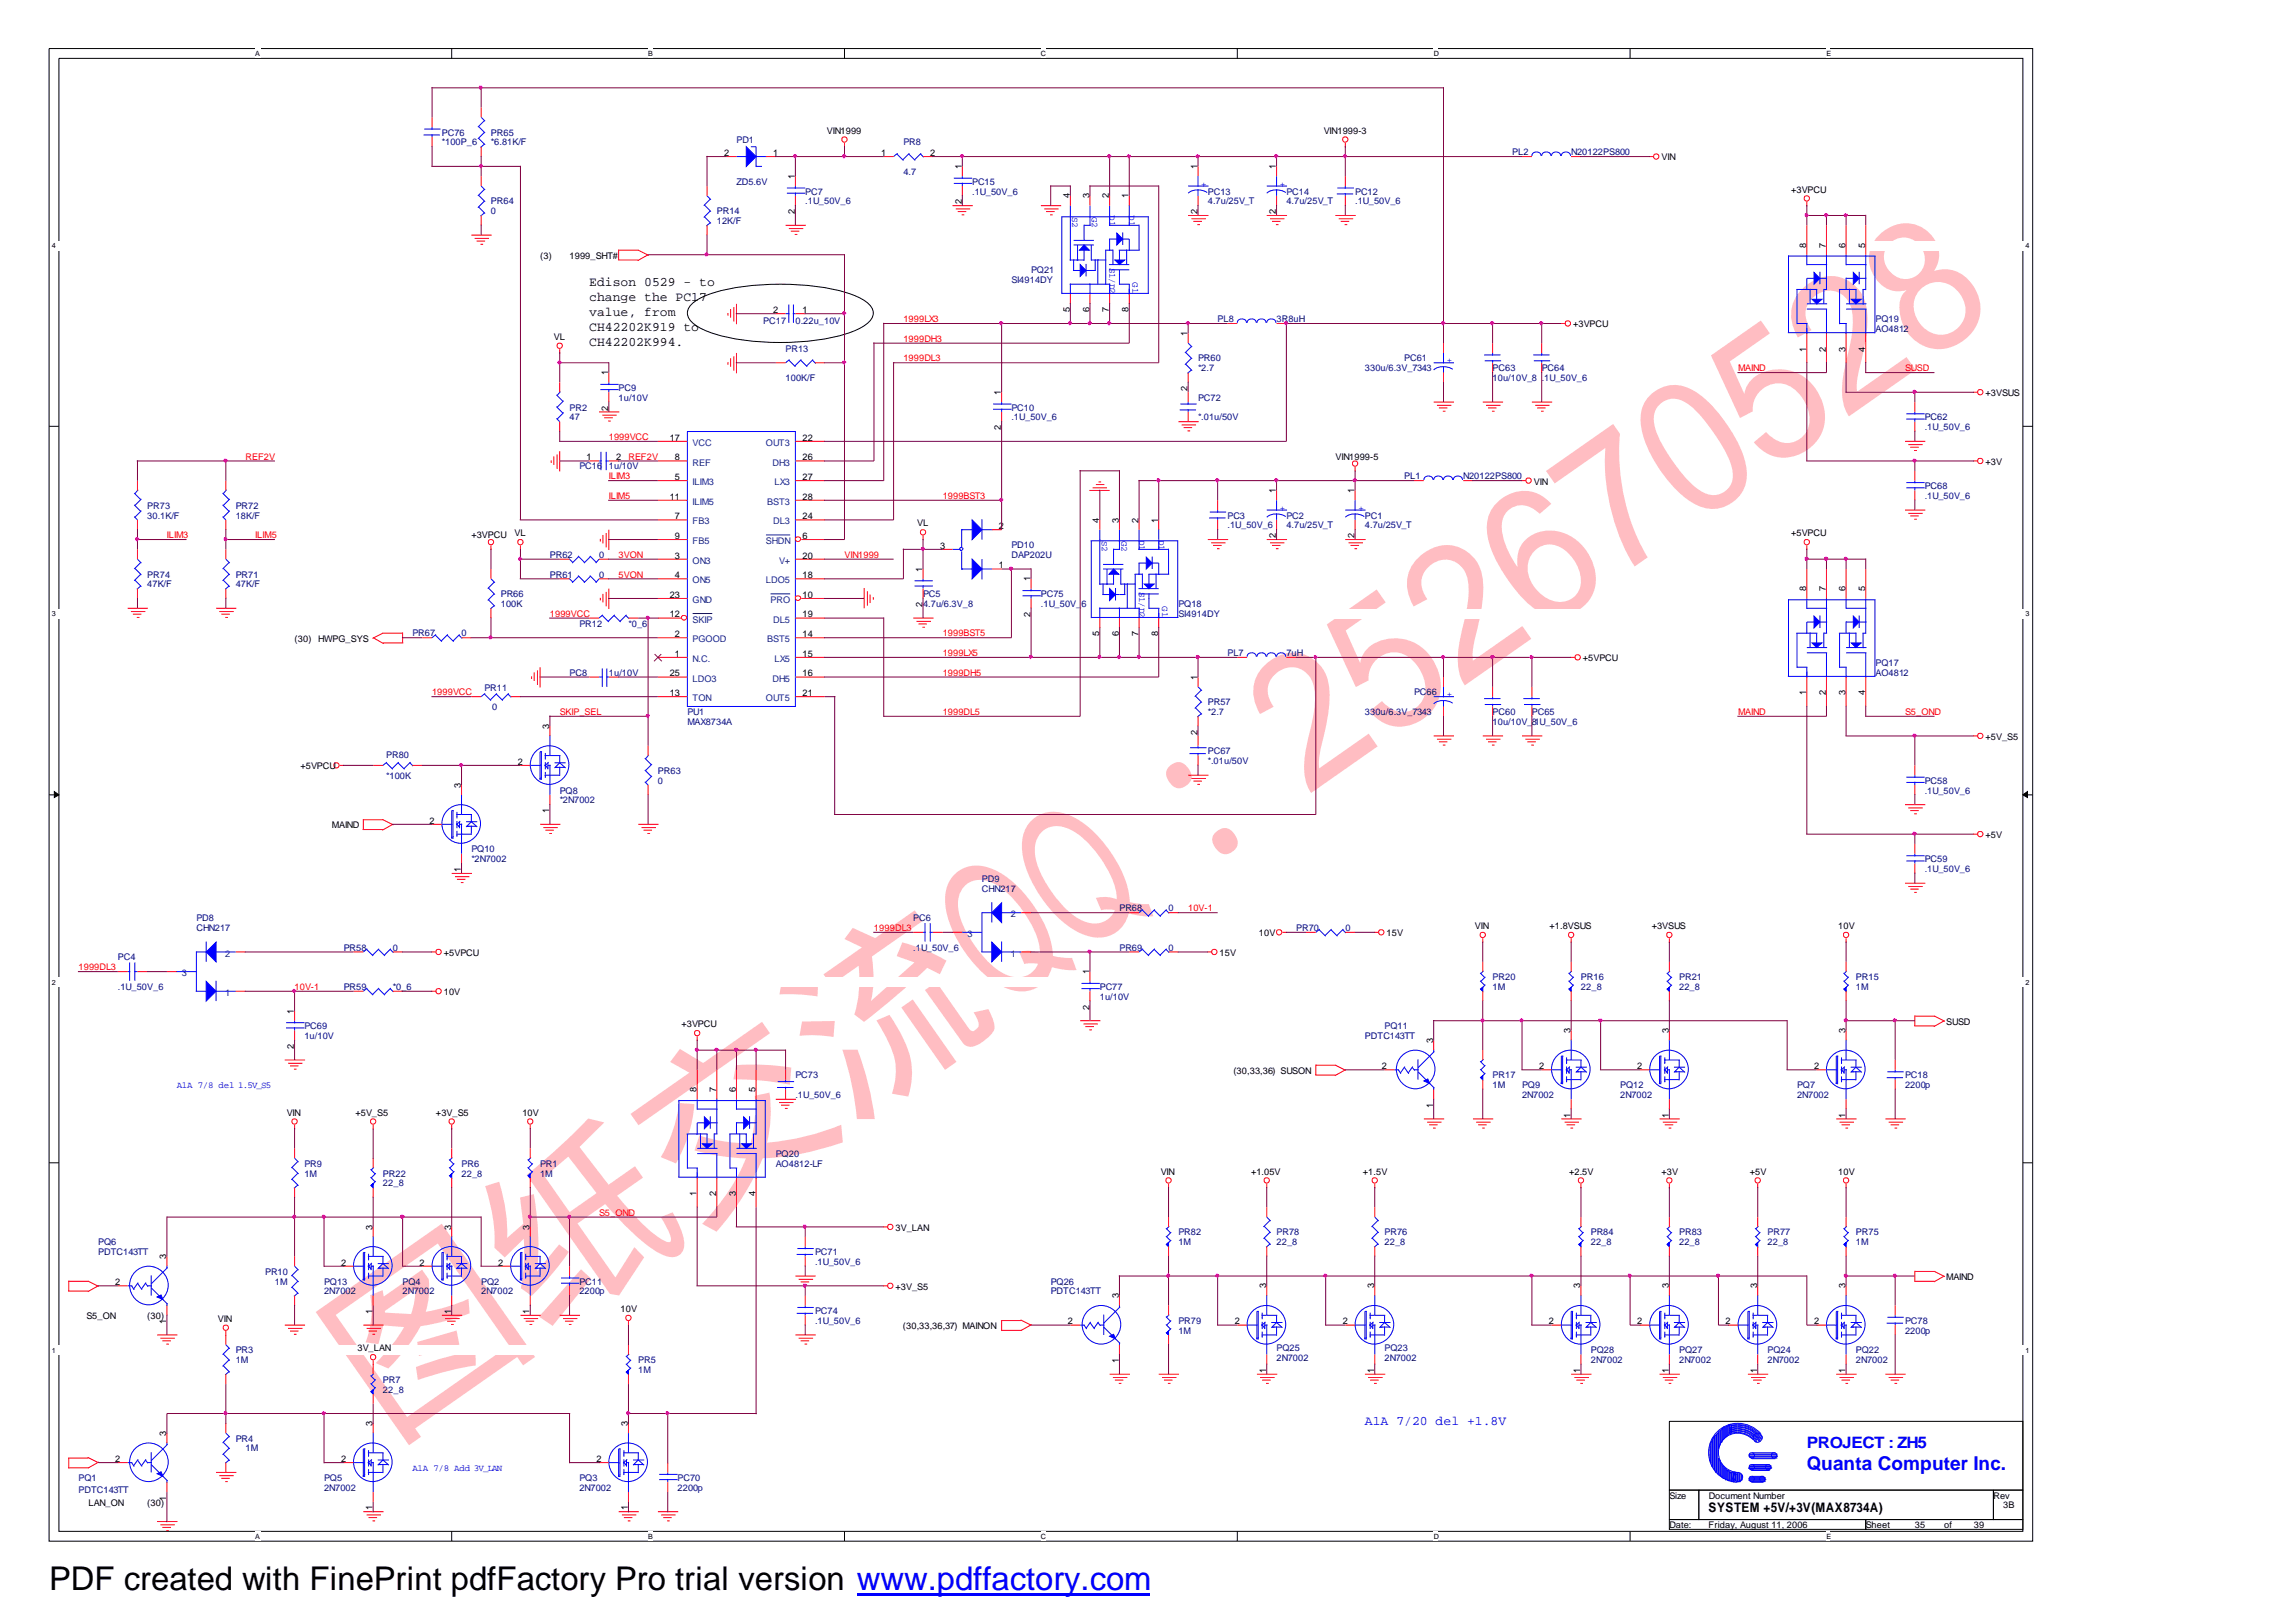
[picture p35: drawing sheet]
<svg xmlns="http://www.w3.org/2000/svg" width="297mm" height="210mm" viewBox="0 0 297 210" stroke-linecap="round" stroke-linejoin="round" font-family="sans-serif">
<defs><g id="words">
<text font-size="24.3" fill="#ffbdc2" x="49.9" y="186.4" transform="rotate(-35 49.9 186.4)">图纸交流QQ：252670528</text>
<text font-size="4.2" x="6.3" y="205.7">PDF created with FinePrint pdfFactory Pro trial version www.pdffactory.com</text>
<text font-size="2.5" fill="#00f" x="233.7" y="190.2">Quanta Computer Inc.</text>
<text font-size="2" fill="#00f" x="233.7" y="187.3">PROJECT : ZH5</text>
<g font-size="1.7">
<text x="76.2" y="36.9">Edison 0529 - to</text>
<text x="76.2" y="38.9">change the PC17</text>
<text x="76.2" y="40.8">value, from</text>
<text x="76.2" y="42.8">CH42202K919 to</text>
<text x="76.2" y="44.7">CH42202K994.</text>
<text x="221" y="195.6">SYSTEM +5V/+3V(MAX8734A)</text>
</g>
<text font-size="1.7" fill="#00f" x="176.5" y="184.2">A1A 7/20 del +1.8V</text>
<g font-size="1.2" fill="#000080">
<text x="57.1" y="17.5">PC76</text>
<text x="63.5" y="17.5">PR65</text>
<text x="57.1" y="18.8">*100P_6</text>
<text x="63.5" y="18.8">*6.81K/F</text>
<text x="95.2" y="18.5">PD1</text>
<text x="95.2" y="23.9">ZD5.6V</text>
<text x="116.8" y="18.8">PR8</text>
<text x="116.8" y="22.6">4.7</text>
<text x="125.7" y="23.9">PC15</text>
<text x="195.6" y="20.1">PL2</text>
<text x="203.2" y="20.1">N20122PS800</text>
<text x="63.5" y="26.4">PR64</text>
<text x="63.5" y="27.7">0</text>
<text x="92.7" y="27.7">PR14</text>
<text x="92.7" y="29">12K/F</text>
<text x="104.1" y="25.2">PC7</text>
<text x="104.1" y="26.4">.1U_50V_6</text>
<text x="125.7" y="25.2">.1U_50V_6</text>
<text x="156.2" y="25.2">PC13</text>
<text x="156.2" y="26.4">4.7u/25V_T</text>
<text x="166.4" y="25.2">PC14</text>
<text x="166.4" y="26.4">4.7u/25V_T</text>
<text x="175.3" y="25.2">PC12</text>
<text x="175.3" y="26.4">.1U_50V_6</text>
<text x="133.3" y="35.3">PQ21</text>
<text x="98.7" y="41.9">PC17</text>
<text x="102.9" y="41.9">0.22u_10V</text>
<text x="130.8" y="36.6">SI4914DY</text>
<text x="157.5" y="41.7">PL8</text>
<text x="165.1" y="41.7">3R8uH</text>
<text x="242.6" y="41.7">PQ19</text>
<text x="101.6" y="45.5">PR13</text>
<text x="154.9" y="46.8">PR60</text>
<text x="181.6" y="46.8">PC61</text>
<text x="242.6" y="42.9">AO4812</text>
<text x="73.7" y="53.1">PR2</text>
<text x="80" y="50.6">PC9</text>
<text x="80" y="51.8">1u/10V</text>
<text x="101.6" y="49.3">100K/F</text>
<text x="130.8" y="53.1">PC10</text>
<text x="154.9" y="48">*2.7</text>
<text x="154.9" y="51.8">PC72</text>
<text x="176.5" y="48">330u/6.3V_7343</text>
<text x="193" y="48">PC63</text>
<text x="193" y="49.3">10u/10V_8</text>
<text x="199.4" y="48">PC64</text>
<text x="199.4" y="49.3">.</text>
<text x="199.7" y="49.3">1U_50V_6</text>
<text x="73.7" y="54.4">47</text>
<text x="130.8" y="54.4">.1U_50V_6</text>
<text x="154.9" y="54.4">*.01u/50V</text>
<text x="248.9" y="54.4">PC62</text>
<text x="248.9" y="55.6">.1U_50V_6</text>
<text x="19" y="65.8">PR73</text>
<text x="30.5" y="65.8">PR72</text>
<text x="74.9" y="60.7">PC16</text>
<text x="78.7" y="60.7">1u/10V</text>
<text x="181.6" y="62">PL1</text>
<text x="189.2" y="62">N20122PS800</text>
<text x="248.9" y="63.3">PC68</text>
<text x="248.9" y="64.5">.1U_50V_6</text>
<text x="19" y="67.1">30.1K/F</text>
<text x="30.5" y="67.1">18K/F</text>
<text x="130.8" y="70.9">PD10</text>
<text x="158.7" y="67.1">PC3</text>
<text x="158.7" y="68.3">.1U_50V_6</text>
<text x="166.4" y="67.1">PC2</text>
<text x="166.4" y="68.3">4.7u/25V_T</text>
<text x="176.5" y="67.1">PC1</text>
<text x="176.5" y="68.3">4.7u/25V_T</text>
<text x="19" y="74.7">PR74</text>
<text x="19" y="76">47K/F</text>
<text x="30.5" y="74.7">PR71</text>
<text x="30.5" y="76">47K/F</text>
<text x="64.8" y="77.2">PR66</text>
<text x="71.1" y="72.2">PR62</text>
<text x="71.1" y="74.7">PR61</text>
<text x="77.5" y="72.2">0</text>
<text x="77.5" y="74.7">0</text>
<text x="119.4" y="77.2">PC5</text>
<text x="130.8" y="72.2">DAP202U</text>
<text x="134.6" y="77.2">PC75</text>
<text x="53.3" y="82.3">PR67</text>
<text x="59.7" y="82.3">0</text>
<text x="64.8" y="78.5">100K</text>
<text x="74.9" y="81">PR12</text>
<text x="81.3" y="81">*0_6</text>
<text x="119.4" y="78.5">4.7u/6.3V_8</text>
<text x="134.6" y="78.5">.1U_50V_6</text>
<text x="152.4" y="78.5">PQ18</text>
<text x="152.4" y="79.8">SI4914DY</text>
<text x="62.7" y="89.3">PR11</text>
<text x="73.7" y="87.4">PC8</text>
<text x="78.7" y="87.4">1u/10V</text>
<text x="158.7" y="84.9">PL7</text>
<text x="166.4" y="84.9">7uH</text>
<text x="182.9" y="89.9">PC66</text>
<text x="242.6" y="86.1">PQ17</text>
<text x="242.6" y="87.4">AO4812</text>
<text x="63.7" y="91.9">0</text>
<text x="88.9" y="92.5">PU1</text>
<text x="88.9" y="93.7">MAX8734A</text>
<text x="156.2" y="91.2">PR57</text>
<text x="156.2" y="92.5">*2.7</text>
<text x="176.5" y="92.5">330u/6.3V_7343</text>
<text x="193" y="92.5">PC60</text>
<text x="193" y="93.7">10u/10V_81U_50V_6</text>
<text x="198.1" y="92.5">PC65</text>
<text x="198.1" y="93.7">.</text>
<text x="50" y="98">PR80</text>
<text x="50" y="100.8">*100K</text>
<text x="85.1" y="100.1">PR63</text>
<text x="85.1" y="101.4">0</text>
<text x="156.2" y="97.6">PC67</text>
<text x="156.2" y="98.8">*.01u/50V</text>
<text x="248.9" y="101.4">PC58</text>
<text x="72.4" y="102.6">PQ8</text>
<text x="72.4" y="103.9">*2N7002</text>
<text x="248.9" y="102.6">.1U_50V_6</text>
<text x="61" y="110.3">PQ10</text>
<text x="61" y="111.5">*2N7002</text>
<text x="248.9" y="111.5">PC59</text>
<text x="248.9" y="112.8">.1U_50V_6</text>
<text x="25.4" y="119.1">PD8</text>
<text x="118.1" y="119.1">PC6</text>
<text x="127" y="114.1">PD9</text>
<text x="127" y="115.3">CHN217</text>
<text x="144.8" y="117.9">PR68</text>
<text x="151.1" y="117.9">0</text>
<text x="15.2" y="124.2">PC4</text>
<text x="25.4" y="120.4">CHN217</text>
<text x="44.4" y="123">PR58</text>
<text x="50.8" y="123">0</text>
<text x="118.1" y="123">.1U_50V_6</text>
<text x="144.8" y="123">PR69</text>
<text x="151.1" y="123">0</text>
<text x="167.6" y="120.4">PR70</text>
<text x="174" y="120.4">0</text>
<text x="15.2" y="128">.1U_50V_6</text>
<text x="44.4" y="128">PR59</text>
<text x="50.8" y="128">*0_6</text>
<text x="142.2" y="128">PC77</text>
<text x="142.2" y="129.3">1u/10V</text>
<text x="193" y="126.8">PR20</text>
<text x="193" y="128">1M</text>
<text x="204.5" y="126.8">PR16</text>
<text x="204.5" y="128">22_8</text>
<text x="217.2" y="126.8">PR21</text>
<text x="217.2" y="128">22_8</text>
<text x="240" y="126.8">PR15</text>
<text x="240" y="128">1M</text>
<text x="39.4" y="133.1">PC69</text>
<text x="39.4" y="134.4">1u/10V</text>
<text x="176.5" y="134.4">PDTC143TT</text>
<text x="179.1" y="133.1">PQ11</text>
<text x="102.9" y="139.5">PC73</text>
<text x="102.9" y="142">.1U_50V_6</text>
<text x="193" y="139.5">PR17</text>
<text x="193" y="140.7">1M</text>
<text x="196.8" y="140.7">PQ9</text>
<text x="196.8" y="142">2N7002</text>
<text x="209.5" y="140.7">PQ12</text>
<text x="209.5" y="142">2N7002</text>
<text x="232.4" y="140.7">PQ7</text>
<text x="232.4" y="142">2N7002</text>
<text x="246.4" y="139.5">PC18</text>
<text x="246.4" y="140.7">2200p</text>
<text x="100.3" y="149.6">PQ20</text>
<text x="39.4" y="150.9">PR9</text>
<text x="39.4" y="152.2">1M</text>
<text x="49.5" y="152.2">PR22</text>
<text x="49.5" y="153.4">22_8</text>
<text x="59.7" y="150.9">PR6</text>
<text x="59.7" y="152.2">22_8</text>
<text x="69.8" y="150.9">PR1</text>
<text x="69.8" y="152.2">1M</text>
<text x="100.3" y="150.9">AO4812-LF</text>
<text x="12.7" y="161.1">PQ6</text>
<text x="152.4" y="159.8">PR82</text>
<text x="152.4" y="161.1">1M</text>
<text x="165.1" y="159.8">PR78</text>
<text x="165.1" y="161.1">22_8</text>
<text x="179.1" y="159.8">PR76</text>
<text x="179.1" y="161.1">22_8</text>
<text x="205.7" y="159.8">PR84</text>
<text x="205.7" y="161.1">22_8</text>
<text x="217.2" y="159.8">PR83</text>
<text x="217.2" y="161.1">22_8</text>
<text x="228.6" y="159.8">PR77</text>
<text x="228.6" y="161.1">22_8</text>
<text x="240" y="159.8">PR75</text>
<text x="240" y="161.1">1M</text>
<text x="12.7" y="162.3">PDTC143TT</text>
<text x="34.3" y="164.9">PR10</text>
<text x="35.6" y="166.1">1M</text>
<text x="41.9" y="166.1">PQ13</text>
<text x="41.9" y="167.4">2N7002</text>
<text x="52.1" y="166.1">PQ4</text>
<text x="52.1" y="167.4">2N7002</text>
<text x="62.2" y="166.1">PQ2</text>
<text x="62.2" y="167.4">2N7002</text>
<text x="74.9" y="166.1">PC11</text>
<text x="74.9" y="167.4">2200p</text>
<text x="105.4" y="162.3">PC71</text>
<text x="105.4" y="163.6">.1U_50V_6</text>
<text x="135.9" y="166.1">PQ26</text>
<text x="135.9" y="167.4">PDTC143TT</text>
<text x="105.4" y="169.9">PC74</text>
<text x="105.4" y="171.2">.1U_50V_6</text>
<text x="152.4" y="171.2">PR79</text>
<text x="152.4" y="172.5">1M</text>
<text x="246.4" y="171.2">PC78</text>
<text x="246.4" y="172.5">2200p</text>
<text x="30.5" y="175">PR3</text>
<text x="30.5" y="176.3">1M</text>
<text x="49.5" y="178.8">PR7</text>
<text x="82.5" y="176.3">PR5</text>
<text x="82.5" y="177.6">1M</text>
<text x="165.1" y="174.8">PQ25</text>
<text x="165.1" y="176">2N7002</text>
<text x="179.1" y="174.8">PQ23</text>
<text x="179.1" y="176">2N7002</text>
<text x="205.7" y="175">PQ28</text>
<text x="205.7" y="176.3">2N7002</text>
<text x="217.2" y="175">PQ27</text>
<text x="217.2" y="176.3">2N7002</text>
<text x="228.6" y="175">PQ24</text>
<text x="228.6" y="176.3">2N7002</text>
<text x="240" y="175">PQ22</text>
<text x="240" y="176.3">2N7002</text>
<text x="49.5" y="180.1">22_8</text>
<text x="10.2" y="191.5">PQ1</text>
<text x="30.5" y="186.5">PR4</text>
<text x="31.7" y="187.7">1M</text>
<text x="41.9" y="191.5">PQ5</text>
<text x="74.9" y="191.5">PQ3</text>
<text x="87.6" y="191.5">PC70</text>
<text x="10.2" y="193.1">PDTC143TT</text>
<text x="41.9" y="192.8">2N7002</text>
<text x="74.9" y="192.8">2N7002</text>
<text x="87.6" y="192.8">2200p</text>
</g>
<g font-size="1.2">
<text x="106.9" y="17.3">VIN1999</text>
<text x="171.2" y="17.3">VIN1999-3</text>
<text x="93.6" y="20.2">2</text>
<text x="100" y="20.2">1</text>
<text x="102.8" y="23.1" transform="rotate(-90 102.8 23.1)">1</text>
<text x="114" y="20.2">1</text>
<text x="120.3" y="20.2">2</text>
<text x="124.4" y="21.9" transform="rotate(-90 124.4 21.9)">1</text>
<text x="154.9" y="21.9" transform="rotate(-90 154.9 21.9)">1</text>
<text x="165" y="21.9" transform="rotate(-90 165 21.9)">1</text>
<text x="214.9" y="20.8">VIN</text>
<text x="102.8" y="27.7" transform="rotate(-90 102.8 27.7)">2</text>
<text x="124.4" y="26.4" transform="rotate(-90 124.4 26.4)">2</text>
<text x="138.3" y="25.7" transform="rotate(-90 138.3 25.7)">4</text>
<text x="140.9" y="25.7" transform="rotate(-90 140.9 25.7)">3</text>
<text x="143.4" y="25.7" transform="rotate(-90 143.4 25.7)">2</text>
<text x="146" y="25.7" transform="rotate(-90 146 25.7)">1</text>
<text x="154.9" y="27.7" transform="rotate(-90 154.9 27.7)">2</text>
<text x="165" y="27.7" transform="rotate(-90 165 27.7)">2</text>
<text x="231.6" y="24.9">+3VPCU</text>
<text x="69.8" y="33.5">(3)</text>
<text x="73.7" y="33.5">1999_SHT#</text>
<text x="233.6" y="32" transform="rotate(-90 233.6 32)">8</text>
<text x="236.1" y="32" transform="rotate(-90 236.1 32)">7</text>
<text x="238.7" y="32" transform="rotate(-90 238.7 32)">6</text>
<text x="241.2" y="32" transform="rotate(-90 241.2 32)">5</text>
<text x="100" y="40.5">2</text>
<text x="103.8" y="40.5">1</text>
<text x="138.3" y="40.4" transform="rotate(-90 138.3 40.4)">5</text>
<text x="140.9" y="40.4" transform="rotate(-90 140.9 40.4)">6</text>
<text x="143.4" y="40.4" transform="rotate(-90 143.4 40.4)">7</text>
<text x="146" y="40.4" transform="rotate(-90 146 40.4)">8</text>
<text x="71.6" y="44">VL</text>
<text x="153.6" y="43.4" transform="rotate(-90 153.6 43.4)">1</text>
<text x="203.5" y="42.3">+3VPCU</text>
<text x="233.6" y="45.5" transform="rotate(-90 233.6 45.5)">1</text>
<text x="236.1" y="45.5" transform="rotate(-90 236.1 45.5)">2</text>
<text x="238.7" y="45.5" transform="rotate(-90 238.7 45.5)">3</text>
<text x="241.2" y="45.5" transform="rotate(-90 241.2 45.5)">4</text>
<text x="78.7" y="53.1" transform="rotate(-90 78.7 53.1)">2</text>
<text x="78.7" y="48.5" transform="rotate(-90 78.7 48.5)">1</text>
<text x="129.5" y="51.1" transform="rotate(-90 129.5 51.1)">1</text>
<text x="153.6" y="50.6" transform="rotate(-90 153.6 50.6)">2</text>
<text x="256.8" y="51.2">+3VSUS</text>
<text x="75.9" y="59.5">1</text>
<text x="79.7" y="59.5">2</text>
<text x="86.6" y="57">17</text>
<text x="87.3" y="59.5">8</text>
<text x="103.8" y="59.5">26</text>
<text x="103.8" y="57">22</text>
<text x="129.5" y="55.6" transform="rotate(-90 129.5 55.6)">2</text>
<text x="172.7" y="59.5">VIN1999-5</text>
<text x="86.6" y="64.6">11</text>
<text x="87.3" y="62.1">5</text>
<text x="103.8" y="64.6">28</text>
<text x="103.8" y="62.1">27</text>
<text x="165" y="63.8" transform="rotate(-90 165 63.8)">1</text>
<text x="175.2" y="63.8" transform="rotate(-90 175.2 63.8)">1</text>
<text x="198.4" y="62.7">VIN</text>
<text x="256.8" y="60.1">+3V</text>
<text x="61" y="69.6">+3VPCU</text>
<text x="66.5" y="69.4">VL</text>
<text x="87.3" y="69.7">9</text>
<text x="87.3" y="67.2">7</text>
<text x="103.8" y="69.7">6</text>
<text x="103.8" y="67.2">24</text>
<text x="118.6" y="68.1">VL</text>
<text x="121.6" y="71">3</text>
<text x="129.2" y="68.4">2</text>
<text x="142.2" y="67.6" transform="rotate(-90 142.2 67.6)">4</text>
<text x="144.7" y="67.6" transform="rotate(-90 144.7 67.6)">3</text>
<text x="147.2" y="67.6" transform="rotate(-90 147.2 67.6)">2</text>
<text x="149.8" y="67.6" transform="rotate(-90 149.8 67.6)">1</text>
<text x="165" y="69.6" transform="rotate(-90 165 69.6)">2</text>
<text x="175.2" y="69.6" transform="rotate(-90 175.2 69.6)">2</text>
<text x="231.6" y="69.4">+5VPCU</text>
<text x="86.6" y="77.3">23</text>
<text x="87.3" y="72.2">3</text>
<text x="87.3" y="74.8">4</text>
<text x="103.8" y="77.3">10</text>
<text x="103.8" y="72.2">20</text>
<text x="103.8" y="74.8">18</text>
<text x="119.3" y="73.9" transform="rotate(-90 119.3 73.9)">1</text>
<text x="129.2" y="73.5">1</text>
<text x="133.3" y="75.2" transform="rotate(-90 133.3 75.2)">1</text>
<text x="233.6" y="76.5" transform="rotate(-90 233.6 76.5)">8</text>
<text x="236.1" y="76.5" transform="rotate(-90 236.1 76.5)">7</text>
<text x="238.7" y="76.5" transform="rotate(-90 238.7 76.5)">6</text>
<text x="241.2" y="76.5" transform="rotate(-90 241.2 76.5)">5</text>
<text x="38.1" y="83">(30)</text>
<text x="41.1" y="83">HWPG_SYS</text>
<text x="86.6" y="79.9">12</text>
<text x="87.3" y="82.4">2</text>
<text x="103.8" y="79.9">19</text>
<text x="103.8" y="82.4">14</text>
<text x="119.3" y="78.5" transform="rotate(-90 119.3 78.5)">2</text>
<text x="133.3" y="79.8" transform="rotate(-90 133.3 79.8)">2</text>
<text x="142.2" y="82.3" transform="rotate(-90 142.2 82.3)">5</text>
<text x="144.7" y="82.3" transform="rotate(-90 144.7 82.3)">6</text>
<text x="147.2" y="82.3" transform="rotate(-90 147.2 82.3)">7</text>
<text x="149.8" y="82.3" transform="rotate(-90 149.8 82.3)">8</text>
<text x="86.6" y="87.5">25</text>
<text x="87.3" y="84.9">1</text>
<text x="103.8" y="84.9">15</text>
<text x="103.8" y="87.5">16</text>
<text x="154.9" y="87.9" transform="rotate(-90 154.9 87.9)">1</text>
<text x="204.7" y="85.5">+5VPCU</text>
<text x="233.6" y="89.9" transform="rotate(-90 233.6 89.9)">1</text>
<text x="236.1" y="89.9" transform="rotate(-90 236.1 89.9)">2</text>
<text x="238.7" y="89.9" transform="rotate(-90 238.7 89.9)">3</text>
<text x="241.2" y="89.9" transform="rotate(-90 241.2 89.9)">4</text>
<text x="71" y="94.2" transform="rotate(-90 71 94.2)">3</text>
<text x="86.6" y="90">13</text>
<text x="103.8" y="90">21</text>
<text x="154.9" y="95" transform="rotate(-90 154.9 95)">2</text>
<text x="256.8" y="95.7">+5V_S5</text>
<text x="38.9" y="99.5">+5VPCU</text>
<text x="59.6" y="101.9" transform="rotate(-90 59.6 101.9)">3</text>
<text x="67" y="98.9">2</text>
<text x="42.9" y="107.1">MAIND</text>
<text x="55.5" y="106.5">2</text>
<text x="71" y="105.2" transform="rotate(-90 71 105.2)">1</text>
<text x="59.6" y="112.8" transform="rotate(-90 59.6 112.8)">1</text>
<text x="256.8" y="108.4">+5V</text>
<text x="57.4" y="123.6">+5VPCU</text>
<text x="140.9" y="126" transform="rotate(-90 140.9 126)">1</text>
<text x="157.7" y="123.6">15V</text>
<text x="162.8" y="121.1">10V</text>
<text x="179.3" y="121.1">15V</text>
<text x="190.8" y="120.2">VIN</text>
<text x="200.4" y="120.2">+1.8VSUS</text>
<text x="213.6" y="120.2">+3VSUS</text>
<text x="237.7" y="120.2">10V</text>
<text x="38" y="131.1" transform="rotate(-90 38 131.1)">1</text>
<text x="57.4" y="128.7">10V</text>
<text x="140.9" y="130.6" transform="rotate(-90 140.9 130.6)">2</text>
<text x="38" y="135.7" transform="rotate(-90 38 135.7)">2</text>
<text x="88.1" y="132.9">+3VPCU</text>
<text x="185.3" y="134.9" transform="rotate(-90 185.3 134.9)">3</text>
<text x="203.1" y="133.6" transform="rotate(-90 203.1 133.6)">3</text>
<text x="215.8" y="133.6" transform="rotate(-90 215.8 133.6)">3</text>
<text x="238.7" y="133.6" transform="rotate(-90 238.7 133.6)">3</text>
<text x="251.7" y="132.5">SUSD</text>
<text x="90.1" y="141.2" transform="rotate(-90 90.1 141.2)">8</text>
<text x="92.6" y="141.2" transform="rotate(-90 92.6 141.2)">7</text>
<text x="95.2" y="141.2" transform="rotate(-90 95.2 141.2)">6</text>
<text x="97.7" y="141.2" transform="rotate(-90 97.7 141.2)">5</text>
<text x="159.5" y="138.9">(30,33,36) SUSON</text>
<text x="178.7" y="138.3">2</text>
<text x="185.3" y="143.3" transform="rotate(-90 185.3 143.3)">1</text>
<text x="199.1" y="138.3">2</text>
<text x="211.8" y="138.3">2</text>
<text x="234.6" y="138.3">2</text>
<text x="37.1" y="144.3">VIN</text>
<text x="46" y="144.3">+5V_S5</text>
<text x="56.4" y="144.3">+3V_S5</text>
<text x="67.6" y="144.3">10V</text>
<text x="203.1" y="144.5" transform="rotate(-90 203.1 144.5)">1</text>
<text x="215.8" y="144.5" transform="rotate(-90 215.8 144.5)">1</text>
<text x="238.7" y="144.5" transform="rotate(-90 238.7 144.5)">1</text>
<text x="90.1" y="154.7" transform="rotate(-90 90.1 154.7)">1</text>
<text x="92.6" y="154.7" transform="rotate(-90 92.6 154.7)">2</text>
<text x="95.2" y="154.7" transform="rotate(-90 95.2 154.7)">3</text>
<text x="97.7" y="154.7" transform="rotate(-90 97.7 154.7)">4</text>
<text x="150.1" y="151.9">VIN</text>
<text x="161.8" y="151.9">+1.05V</text>
<text x="176.3" y="151.9">+1.5V</text>
<text x="202.9" y="151.9">+2.5V</text>
<text x="214.9" y="151.9">+3V</text>
<text x="226.3" y="151.9">+5V</text>
<text x="237.7" y="151.9">10V</text>
<text x="48.2" y="159" transform="rotate(-90 48.2 159)">3</text>
<text x="58.3" y="159" transform="rotate(-90 58.3 159)">3</text>
<text x="68.5" y="159" transform="rotate(-90 68.5 159)">3</text>
<text x="115.8" y="159.2">3V_LAN</text>
<text x="14.9" y="166.2">2</text>
<text x="21.5" y="162.8" transform="rotate(-90 21.5 162.8)">3</text>
<text x="44.1" y="163.7">2</text>
<text x="54.3" y="163.7">2</text>
<text x="64.4" y="163.7">2</text>
<text x="115.8" y="166.8">+3V_S5</text>
<text x="144.7" y="167.9" transform="rotate(-90 144.7 167.9)">3</text>
<text x="163.7" y="166.6" transform="rotate(-90 163.7 166.6)">3</text>
<text x="177.7" y="166.6" transform="rotate(-90 177.7 166.6)">3</text>
<text x="204.4" y="166.6" transform="rotate(-90 204.4 166.6)">3</text>
<text x="215.8" y="166.6" transform="rotate(-90 215.8 166.6)">3</text>
<text x="227.2" y="166.6" transform="rotate(-90 227.2 166.6)">3</text>
<text x="238.7" y="166.6" transform="rotate(-90 238.7 166.6)">3</text>
<text x="251.7" y="165.5">MAIND</text>
<text x="11.2" y="170.6">S5_ON</text>
<text x="19" y="170.6">(30)</text>
<text x="21.5" y="171.2" transform="rotate(-90 21.5 171.2)">1</text>
<text x="28.2" y="171">VIN</text>
<text x="48.2" y="169.9" transform="rotate(-90 48.2 169.9)">1</text>
<text x="58.3" y="169.9" transform="rotate(-90 58.3 169.9)">1</text>
<text x="68.5" y="169.9" transform="rotate(-90 68.5 169.9)">1</text>
<text x="80.3" y="169.7">10V</text>
<text x="116.8" y="171.9">(30,33,36,37) MAINON</text>
<text x="138.1" y="171.3">2</text>
<text x="159.7" y="171.3">2</text>
<text x="173.7" y="171.3">2</text>
<text x="200.3" y="171.3">2</text>
<text x="211.8" y="171.3">2</text>
<text x="223.2" y="171.3">2</text>
<text x="234.6" y="171.3">2</text>
<text x="46.2" y="174.8">3V_LAN</text>
<text x="144.7" y="176.3" transform="rotate(-90 144.7 176.3)">1</text>
<text x="163.7" y="177.6" transform="rotate(-90 163.7 177.6)">1</text>
<text x="177.7" y="177.6" transform="rotate(-90 177.7 177.6)">1</text>
<text x="204.4" y="177.6" transform="rotate(-90 204.4 177.6)">1</text>
<text x="215.8" y="177.6" transform="rotate(-90 215.8 177.6)">1</text>
<text x="227.2" y="177.6" transform="rotate(-90 227.2 177.6)">1</text>
<text x="238.7" y="177.6" transform="rotate(-90 238.7 177.6)">1</text>
<text x="21.5" y="185.7" transform="rotate(-90 21.5 185.7)">3</text>
<text x="48.2" y="184.4" transform="rotate(-90 48.2 184.4)">3</text>
<text x="81.2" y="184.4" transform="rotate(-90 81.2 184.4)">3</text>
<text x="14.9" y="189.1">2</text>
<text x="44.1" y="189.1">2</text>
<text x="77.1" y="189.1">2</text>
<text x="11.4" y="194.7">LAN_ON</text>
<text x="19.1" y="194.7">(30)</text>
<text x="21.5" y="194.1" transform="rotate(-90 21.5 194.1)">1</text>
<text x="48.2" y="195.3" transform="rotate(-90 48.2 195.3)">1</text>
<text x="81.2" y="195.3" transform="rotate(-90 81.2 195.3)">1</text>
<text x="215.9" y="193.8">Size</text>
<text x="215.9" y="197.6">Date:</text>
<text x="221" y="197.6">Friday, August 11, 2006</text>
<text x="221" y="193.8">Document Number</text>
<text x="241.3" y="197.6">Sheet</text>
<text x="247.6" y="197.6">35</text>
<text x="251.5" y="197.6">of</text>
<text x="255.3" y="197.6">39</text>
<text x="257.8" y="193.8">Rev</text>
<text x="259.1" y="195.1">3B</text>
</g>
<g font-size="1.2" fill="#00f">
<text x="138.7" y="28" transform="rotate(90 138.7 28)">S2</text>
<text x="141.2" y="28" transform="rotate(90 141.2 28)">G2</text>
<text x="143.5" y="27.9" transform="rotate(90 143.5 27.9)">D1</text>
<text x="146" y="27.9" transform="rotate(90 146 27.9)">D1</text>
<text x="155.4" y="24.1">+</text>
<text x="165.5" y="24.1">+</text>
<text x="143.5" y="34.6" transform="rotate(90 143.5 34.6)">S1/D2</text>
<text x="146.5" y="36.5" transform="rotate(90 146.5 36.5)">G1</text>
<text x="187.1" y="46.9">+</text>
<text x="142.5" y="69.9" transform="rotate(90 142.5 69.9)">S2</text>
<text x="145" y="69.9" transform="rotate(90 145 69.9)">G2</text>
<text x="147.3" y="69.8" transform="rotate(90 147.3 69.8)">D1</text>
<text x="149.9" y="69.8" transform="rotate(90 149.9 69.8)">D1</text>
<text x="165.5" y="66.1">+</text>
<text x="175.7" y="66.1">+</text>
<text x="147.3" y="76.6" transform="rotate(90 147.3 76.6)">S1/D2</text>
<text x="150.3" y="78.4" transform="rotate(90 150.3 78.4)">G1</text>
<text x="187.1" y="90.1">+</text>
<text x="22.9" y="140.7">A1A 7/8 del 1.5V_S5</text>
<text x="53.3" y="190.3">A1A 7/8 Add 3V_LAN</text>
</g>
<g font-size="1.2" fill="#f00">
<text x="116.8" y="41.7">1999LX3</text>
<text x="116.8" y="46.8">1999DL3</text>
<text x="116.8" y="44.2">1999DH3</text>
<text x="224.8" y="48">MAIND</text>
<text x="246.4" y="48">SUSD</text>
<text x="31.8" y="59.5">REF2V</text>
<text x="78.7" y="56.9">1999VCC</text>
<text x="81.3" y="59.5">REF2V</text>
<text x="78.7" y="64.5">ILIM5</text>
<text x="78.7" y="62">ILIM3</text>
<text x="121.9" y="64.5">1999BST3</text>
<text x="21.6" y="69.6">ILIM3</text>
<text x="33" y="69.6">ILIM5</text>
<text x="80" y="72.2">3VON</text>
<text x="80" y="74.7">5VON</text>
<text x="109.2" y="72.2">VIN1999</text>
<text x="71.1" y="79.8">1999VCC</text>
<text x="121.9" y="82.3">1999BST5</text>
<text x="55.9" y="89.9">1999VCC</text>
<text x="121.9" y="84.9">1999LX5</text>
<text x="121.9" y="87.4">1999DH5</text>
<text x="72.4" y="92.5">SKIP_SEL</text>
<text x="121.9" y="92.5">1999DL5</text>
<text x="224.8" y="92.5">MAIND</text>
<text x="246.4" y="92.5">S5_OND</text>
<text x="153.7" y="117.9">10V-1</text>
<text x="10.2" y="125.5">1999DL3</text>
<text x="113" y="120.4">1999DL3</text>
<text x="38.1" y="128">10V-1</text>
<text x="77.5" y="157.2">S5_OND</text>
</g>
<g font-size="1.2" fill="#004080">
<text x="89.6" y="57.7">VCC</text>
<text x="99.1" y="57.7">OUT3</text>
<text x="89.6" y="65.3">ILIM5</text>
<text x="89.6" y="62.8">ILIM3</text>
<text x="89.6" y="60.2">REF</text>
<text x="99.2" y="65.3">BST3</text>
<text x="99.9" y="60.2">DH3</text>
<text x="100.2" y="62.8">LX3</text>
<text x="89.6" y="70.4">FB5</text>
<text x="89.6" y="67.8">FB3</text>
<text x="99.1" y="70.4">SHDN</text>
<text x="100" y="67.8">DL3</text>
<text x="89.6" y="72.9">ON3</text>
<text x="89.6" y="75.5">ON5</text>
<text x="89.6" y="78">GND</text>
<text x="99.1" y="75.5">LDO5</text>
<text x="99.7" y="78">PRO</text>
<text x="100.8" y="72.9">V+</text>
<text x="89.6" y="83.1">PGOOD</text>
<text x="89.6" y="80.5">SKIP</text>
<text x="99.2" y="83.1">BST5</text>
<text x="100" y="80.5">DL5</text>
<text x="89.6" y="88.2">LDO3</text>
<text x="89.6" y="85.6">N.C.</text>
<text x="99.9" y="88.2">DH5</text>
<text x="100.2" y="85.6">LX5</text>
<text x="89.6" y="90.7">TON</text>
<text x="99.1" y="90.7">OUT5</text>
<text x="130.7" y="118.6">2</text>
<text x="29.1" y="123.7">2</text>
<text x="125.1" y="121.2">3</text>
<text x="130.7" y="123.7">1</text>
<text x="23.5" y="126.3">3</text>
<text x="29.1" y="128.8">1</text>
</g>
<g font-size=".9">
<text x="33" y="7.2">A</text>
<text x="83.8" y="7.2">B</text>
<text x="134.6" y="7.2">C</text>
<text x="185.4" y="7.2">D</text>
<text x="236.2" y="7.2">E</text>
<text x="6.7" y="32.1">4</text>
<text x="262" y="32.1">4</text>
<text x="6.7" y="79.7">3</text>
<text x="262" y="79.7">3</text>
<text x="6.7" y="127.4">2</text>
<text x="262" y="127.4">2</text>
<text x="6.7" y="174.9">1</text>
<text x="262" y="174.9">1</text>
<text x="33" y="199">A</text>
<text x="83.8" y="199">B</text>
<text x="134.6" y="199">C</text>
<text x="185.4" y="199">D</text>
<text x="236.2" y="199">E</text>
</g>
</g></defs>
<path d="M6.3 6.3h256.6v193h-256.6zM7.6 7.5h254v190.5h-254z" fill="none" stroke="#000" stroke-width=".13"/>
<g fill="#fff">
<path d="M33 6.3h.7v1.2h-.7z"/>
<path d="M33 198h.7v1.2h-.7z"/>
</g>
<path d="M58.4 6.3v1.2M58.4 198v1.3" fill="none" stroke="#000" stroke-width=".13"/>
<g fill="#fff">
<path d="M83.8 6.3h.6v1.2h-.6z"/>
<path d="M83.8 198h.6v1.2h-.6z"/>
</g>
<path d="M109.2 6.3v1.2M109.2 198v1.3" fill="none" stroke="#000" stroke-width=".13"/>
<g fill="#fff">
<path d="M134.6 6.3h.6v1.2h-.6z"/>
<path d="M134.6 198h.6v1.2h-.6z"/>
</g>
<path d="M160 6.3v1.2M160 198v1.3" fill="none" stroke="#000" stroke-width=".13"/>
<g fill="#fff">
<path d="M185.4 6.3h.6v1.2h-.6z"/>
<path d="M185.4 198h.6v1.2h-.6z"/>
</g>
<path d="M210.8 6.3v1.2M210.8 198v1.3" fill="none" stroke="#000" stroke-width=".13"/>
<g fill="#fff">
<path d="M236.2 6.3h.5v1.2h-.5z"/>
<path d="M236.2 198h.5v1.2h-.5z"/>
<path d="M6.7 31.2h255.8v1.2h-255.8z"/>
<path d="M6.7 78.8h255.8v1.1h-255.8z"/>
</g>
<path d="M6.4 55.1h1.2M261.6 55.1h1.3" fill="none" stroke="#000" stroke-width=".13"/>
<path d="M6.7 126.4h255.8v1.2h-255.8z" fill="#fff"/>
<path d="M6.4 102.8h1.2M261.6 102.8h1.3" fill="none" stroke="#000" stroke-width=".13"/>
<path d="M7 102.4l.6 .4-.6 .3zM261.6 102.8l.6-.4v.7z" fill="#000" stroke="#000" stroke-width=".13"/>
<path d="M6.7 174h255.8v1.2h-255.8z" fill="#fff"/>
<path d="M89.3 39.5a6.8 6.8 0 0 1 3.1-1.7 34.4 34.4 0 0 1 17 0 6.9 6.9 0 0 1 3.1 1.7 1.41 1.41 0 0 1 0 2 7 7 0 0 1-3.1 1.7 33.1 33.1 0 0 1-17 0 6.9 6.9 0 0 1-3.1-1.7 1.42 1.42 0 0 1 0-2zM6.4 150.4h1.2M261.6 150.4h1.3M215.9 183.8h45.7v8.9h-45.7zM215.9 192.7h3.8v3.8h-3.8zM215.9 196.5h25.4v1.3h-25.4zM219.7 192.7h38.1v3.8h-38.1zM241.3 196.5h20.3v1.3h-20.3zM257.8 192.7h3.8v3.8h-3.8z" fill="none" stroke="#000" stroke-width=".13"/>
<g fill="none" stroke="#f00" stroke-width=".13">
<path d="M55.9 15.2v1.2M55.9 17.7v1.3M62.2 13.9v1.3M62.2 19v1.2M109.2 18.5v.6M174 18.5v.6M61 30.4h2.6M61.4 30.8h1.8M61.6 31.2h1.1M62.1 31.6h.4M62.2 22.8v1.3M62.2 27.9v1.2"/>
<path d="M79.9 33.6h2.6M80 32.3v1.3M80 32.4h2.6M82.5 32.4l1.4 .6M83.8 32.9l-1.3 .8M91.4 24.1v1.2M91.4 29.1v1.3M94 20.2h1.2M94.5 40v1.1M94.9 39.7v1.9M95.2 39.3v2.6M99.1 20.2h1.2"/>
<path d="M101.6 29.1h2.6M102 29.6h1.9M102.3 29.9h1.1M102.8 30.3h.3M102.9 22.8v1.3M102.9 25.3v1.3M114.3 20.2h1.3M119.4 20.2h1.2M123.2 26.6h2.6M123.6 27h1.9M123.9 27.4h1.1M124.4 27.8h.3"/>
<path d="M124.5 21.5v1.3M124.5 24.1v1.2M134.6 26.6h2.6M135 27h1.9M135.3 27.4h1.1M135.8 27.8h.3M138.4 25.3v1.3M138.4 38v1.3M141 25.3v1.3M141 38v1.3M143.5 25.3v1.3M143.5 38v1.3"/>
<path d="M146 25.3v1.3M146 38v1.3M153.7 27.9h2.6M154.1 28.3h1.9M154.3 28.6h1.1M154.9 29.1h.3M154.9 21.5v1.3M154.9 25.3v1.3M163.8 27.9h2.7M164.3 28.3h1.8M164.5 28.6h1.1M165 29.1h.4"/>
<path d="M165.1 21.5v1.3M165.1 25.3v1.3M172.7 27.9h2.6M173.1 28.3h1.9M173.4 28.6h1.1M173.9 29.1h.3M174 22.8v1.3M174 25.3v1.3M196.8 20.2h1.3M203.2 20.2h1.3M213.3 20.2h.6M233.7 26.1v.6"/>
<path d="M233.7 29.1v3.8M236.2 29.1v3.8M238.8 29.1v3.8M241.3 29.1v3.8M71.3 59.5v.4M71.6 59v1.1M72.1 58.8v1.8M72.4 45.1v.6M72.4 49.5v1.2M72.4 54.5v1.3M72.4 58.3v2.7M76.2 59.6h1.3"/>
<path d="M77.5 53.3h2.6M77.9 53.7h1.9M78.1 54h1.1M78.7 54.5h.3M78.7 48.2v1.3M78.7 50.7v1.3M78.7 59.6h1.3M85.1 57.1h3.8M85.1 59.6h3.8M94.1 40.5v.3M94.1 46.8v.4M94.5 46.3v1.1"/>
<path d="M94.9 46.1v1.8M95.2 45.6v2.7M100.3 46.9h1.3M100.3 40.6h1.3M102.9 57.1h3.8M102.9 59.6h3.8M102.9 40.6h1.2M105.4 46.9h1.3M129.5 50.7v1.3M129.5 53.3v1.2M152.4 54.5h2.6M152.8 55h1.9"/>
<path d="M153.1 55.3h1.1M153.6 55.7h.3M153.7 43.1v1.3M153.7 48.2v1.3M153.7 50.7v1.3M153.7 53.3v1.2M158.7 41.8h1.3M165.1 41.8h1.3M185.4 52h2.6M185.8 52.4h1.9M186.1 52.8h1.1M186.6 53.2h.3"/>
<path d="M186.7 44.4v1.2M186.7 48.2v1.3M191.8 52h2.6M192.2 52.4h1.9M192.4 52.8h1.1M193 53.2h.3M193 44.4v1.2M193 46.9v1.3M198.1 52h2.6M198.5 52.4h1.9M198.8 52.8h1.1M199.3 53.2h.3"/>
<path d="M199.4 44.4v1.2M199.4 46.9v1.3M201.8 41.8h.6M233.7 43.1v3.8M236.2 43.1v3.8M238.8 43.1v3.8M241.3 43.1v3.8M246.4 57.1h2.6M246.8 57.5h1.9M247.1 57.8h1.1M247.6 58.3h.3M247.6 52v1.3"/>
<path d="M247.6 54.5v1.3M255.2 50.7h.6M255.2 59.6h.6M16.5 78.7h2.6M16.9 79.1h1.9M17.2 79.4h1.1M17.7 79.9h.3M17.8 62.2v1.2M17.8 67.2v1.3M17.8 71v1.3M17.8 76.1v1.3M27.9 78.7h2.7"/>
<path d="M28.4 79.1h1.8M28.6 79.4h1.1M29.1 79.9h.4M29.2 62.2v1.2M29.2 67.2v1.3M29.2 71v1.3M29.2 76.1v1.3M63.5 70.5v.6M63.5 73.6v1.3M63.5 78.7v1.2M67.3 70.5v.6M72.4 72.3h1.3"/>
<path d="M72.4 74.9h1.3M76.2 79.9h1.3M77.5 72.3h1.2M77.5 74.9h1.2M77.6 69.7v.3M77.6 77.3v.4M78 69.2v1.1M78 76.8v1.1M78.4 68.9v1.9M78.4 76.6v1.8M78.7 68.5v2.6M78.7 76.1v2.7"/>
<path d="M81.3 79.9h1.2M85.1 69.8h3.8M85.1 79.9h3M85.1 62.2h3.8M85.1 72.3h3.8M85.1 64.7h3.8M85.1 67.2h3.8M85.1 77.4h3.8M85.1 74.9h3.8M102.9 79.9h3.8M102.9 62.2h3.8M102.9 72.3h3.8"/>
<path d="M102.9 64.7h3.8M102.9 67.2h3.8M102.9 74.9h3.8M103.6 69.8h3.1M103.6 77.4h3.1M111.8 76v2.7M112.2 76.5v1.8M112.5 76.9v1.1M112.9 77.2v.4M118.1 79.9h2.6M119.4 69.3v.6M119.4 73.6v1.3"/>
<path d="M119.4 76.1v1.3M121.9 71h1.3M128.3 73.6h1.2M128.3 68.5h1.2M133.3 74.9v1.2M133.3 77.4v1.3M140.9 63.4h2.6M141.3 63.1h1.9M141.7 62.7h1.1M142.1 62.3h.3M142.2 67.2v1.3M142.2 79.9v1.3"/>
<path d="M144.8 67.2v1.3M144.8 79.9v1.3M147.3 67.2v1.3M147.3 79.9v1.3M149.9 67.2v1.3M149.9 79.9v1.3M156.2 69.8h2.6M156.6 70.2h1.9M156.9 70.5h1.1M157.4 71h.3M157.5 64.7v1.3M157.5 67.2v1.3"/>
<path d="M163.8 69.8h2.7M164.3 70.2h1.8M164.5 70.5h1.1M165 71h.4M165.1 63.4v1.3M165.1 67.2v1.3M174 69.8h2.6M174.4 70.2h1.9M174.7 70.5h1.1M175.2 71h.3M175.3 60.4v.6M175.3 63.4v1.3"/>
<path d="M175.3 67.2v1.3M182.9 62.2h1.3M189.2 62.2h1.3M196.8 62.2h.6M233.7 70.5v.6M233.7 73.6v3.8M236.2 73.6v3.8M238.8 73.6v3.8M241.3 73.6v3.8M246.4 66h2.6M246.8 66.4h1.9M247.1 66.7h1.1"/>
<path d="M247.6 67.2h.3M247.6 60.9v1.3M247.6 63.4v1.3M43.9 99h.6M48.3 99h1.2M48.3 82.5l1.3 .7M49.4 81.9h2.7M49.5 81.9l-1.3 .7M49.5 83.2h2.7M52.1 81.8v1.4M53.3 99h1.3M54.6 82.5h1.3"/>
<path d="M59.7 82.5h1.3M61 90.1h1.2M66 90.1h1.3M67.3 99h1.3M68.7 87.5v.3M69.1 87v1.1M69.5 86.7v1.9M69.8 86.3v2.6M71.1 93.9v1.3M76.2 87.6h1.3M78.7 87.6h1.3M83.8 96.4v1.3"/>
<path d="M85.1 85h3.8M85.1 82.5h3.8M85.1 90.1h3.8M85.1 87.6h3.8M102.9 85h3.8M102.9 82.5h3.8M102.9 90.1h3.8M102.9 87.6h3.8M118.5 80.4h1.9M118.8 80.7h1.1M119.3 81.1h.3M154.9 87.6v1.2"/>
<path d="M154.9 92.6v1.3M154.9 95.2v1.2M154.9 97.7v1.3M160 85h1.3M166.4 85h1.2M185.4 95.2h2.6M185.8 95.6h1.9M186.1 95.9h1.1M186.6 96.4h.3M186.7 87.6v1.2M186.7 91.4v1.2M191.8 95.2h2.6"/>
<path d="M192.2 95.6h1.9M192.4 95.9h1.1M193 96.4h.3M193 88.8v1.3M193 91.4v1.2M196.8 95.2h2.7M197.3 95.6h1.8M197.5 95.9h1.1M198 96.4h.4M198.1 88.8v1.3M198.1 91.4v1.2M203.1 85h.6"/>
<path d="M233.7 87.6v3.8M236.2 87.6v3.8M238.8 87.6v3.8M241.3 87.6v3.8M247.6 99v1.3M255.2 95.2h.6M46.9 107.3h2.6M47 105.9v1.4M47 106h2.6M49.5 106l1.4 .7M50.8 106.6l-1.4 .8M55.9 106.6h1.2"/>
<path d="M58.4 113h2.6M58.8 113.4h1.9M59.1 113.7h1.1M59.6 114.1h.3M59.7 101.5v1.3M59.7 110.4v1.3M69.8 106.6h2.7M70.3 107h1.8M70.5 107.4h1.1M71 107.8h.4M71.1 102.8v1.3M82.5 106.6h2.7"/>
<path d="M83 107h1.8M83.2 107.4h1.1M83.7 107.8h.4M83.8 101.5v1.3M132.1 118h1.2M146 118h1.3M151.1 118h1.3M153.7 100.3h2.6M154.1 100.7h1.9M154.3 101h1.1M154.9 101.4h.3M246.4 114.2h2.6"/>
<path d="M246.4 104.1h2.6M246.8 114.7h1.9M246.8 104.5h1.9M247.1 115h1.1M247.1 104.8h1.1M247.6 115.4h.3M247.6 105.3h.3M247.6 101.5v1.3M247.6 109.1v1.3M247.6 111.7v1.3M255.2 107.9h.6M15.2 125.7h1.3"/>
<path d="M17.8 125.7h1.2M21.6 125.7h1.3M30.5 123.1h1.2M30.5 128.2h1.2M36.8 137.1h2.7M37.3 137.5h1.8M37.5 137.9h1.1M38 138.3h.4M38.1 130.7v1.3M38.1 133.3v1.2M45.7 123.1h1.3M45.7 128.2h1.3"/>
<path d="M50.8 123.1h1.3M50.8 128.2h1.3M55.8 123.1h.6M55.8 128.2h.6M90.2 134v.6M90.2 138.4v3.8M92.7 138.4v3.8M95.2 138.4v3.8M97.8 138.4v3.8M101.6 138.4v1.2M118.1 120.6h1.3M120.7 120.6h1.2"/>
<path d="M123.2 120.6h1.3M132.1 123.1h1.2M139.7 132h2.6M140.1 132.4h1.9M140.4 132.8h1.1M140.9 133.2h.3M141 125.7v1.2M141 128.2v1.3M146 123.1h1.3M151.1 123.1h1.3M156.1 123.1h.6M165.9 120.6h.6"/>
<path d="M168.9 120.6h1.3M170.1 139h2.6M170.2 137.8h2.6M170.2 137.7v1.3M172.7 137.8l1.4 .6M174 120.6h1.3M174 138.4l-1.4 .7M177.7 120.6h.6M179.1 138.4h1.2M185.4 134.5v1.3M191.8 121.3v.6M191.8 124.4v1.3"/>
<path d="M191.8 128.2v1.3M191.8 135.8v1.3M191.8 139.6v1.3M199.4 138.4h1.3M203.2 121.3v.6M203.2 124.4v1.3M203.2 128.2v1.3M203.2 133.3v1.2M212.1 138.4h1.3M215.9 121.3v.6M215.9 124.4v1.3M215.9 128.2v1.3"/>
<path d="M215.9 133.3v1.2M234.9 138.4h1.3M238.8 121.3v.6M238.8 124.4v1.3M238.8 128.2v1.3M238.8 133.3v1.2M245.1 137.1v1.3M245.1 139.6v1.3M247.6 132.7h2.6M247.6 131.3v1.4M247.6 131.4h2.7M250.2 131.4l1.3 .7"/>
<path d="M251.5 132l-1.4 .8M38.1 145.5v.6M38.1 148.5v1.3M38.1 153.6v1.3M48.3 145.5v.6M48.3 149.8v1.3M48.3 153.6v1.3M48.3 158.7v1.2M58.4 145.5v.6M58.4 148.5v1.3M58.4 152.3v1.3M58.4 158.7v1.2"/>
<path d="M68.6 145.5v.6M68.6 148.5v1.3M68.6 152.3v1.3M68.6 158.7v1.2M90.2 152.3v3.8M92.7 152.3v3.8M95.2 152.3v3.8M97.8 152.3v3.8M100.3 142.2h2.7M100.8 142.6h1.8M101 142.9h1.1M101.5 143.4h.4"/>
<path d="M101.6 140.9v1.3M104.1 159.9v1.3M114.2 158.7h.6M151.1 153.1v.6M151.1 157.4v1.3M163.8 153.1v.6M163.8 156.1v1.3M177.8 153.1v.6M177.8 156.1v1.3M184.1 144.7h2.7M184.6 145.1h1.8M184.8 145.5h1.1"/>
<path d="M185.3 145.9h.4M185.4 140.9v1.3M190.5 144.7h2.6M190.9 145.1h1.9M191.2 145.5h1.1M191.7 145.9h.3M201.9 144.7h2.7M202.4 145.1h1.8M202.6 145.5h1.1M203.1 145.9h.4M203.2 142.2v1.2M204.5 153.1v.6"/>
<path d="M204.5 157.4v1.3M214.6 144.7h2.7M215.1 145.1h1.8M215.3 145.5h1.1M215.8 145.9h.4M215.9 142.2v1.2M215.9 153.1v.6M215.9 157.4v1.3M227.3 153.1v.6M227.3 157.4v1.3M237.5 144.7h2.6M237.9 145.1h1.9"/>
<path d="M238.2 145.5h1.1M238.7 145.9h.3M238.8 142.2v1.2M238.8 153.1v.6M238.8 157.4v1.3M243.8 144.7h2.7M244.3 145.1h1.8M244.5 145.5h1.1M245 145.9h.4M8.8 167h2.6M8.9 165.7h2.6M8.9 165.6v1.4"/>
<path d="M11.4 165.7l1.4 .7M12.7 166.3l-1.4 .8M15.2 166.3h1.3M20.3 172.6h2.6M20.7 173.1h1.9M21 173.4h1.1M21.5 173.8h.3M21.6 162.5v1.3M21.6 168.8v1.3M29.2 172.1v1.8M29.2 177.7v1.3M36.8 171.4h2.7"/>
<path d="M37.3 171.8h1.8M37.5 172.1h1.1M38 172.6h.4M38.1 162.5v1.3M38.1 167.6v1.2M44.4 163.8h1.3M47 171.4h2.6M47.4 171.8h1.9M47.7 172.1h1.1M48.2 172.6h.3M48.3 167.6v1.2M48.3 176v1.7"/>
<path d="M54.6 163.8h1.3M57.1 170.1h2.7M57.6 170.5h1.8M57.8 170.9h1.1M58.3 171.3h.4M58.4 167.6v1.2M64.8 163.8h1.2M67.3 170.1h2.6M67.7 170.5h1.9M68 170.9h1.1M68.5 171.3h.3M68.6 167.6v1.2"/>
<path d="M72.4 170.1h2.6M72.8 170.5h1.9M73.1 170.9h1.1M73.6 171.3h.3M73.7 163.8v1.2M73.7 166.3v1.3M81.3 170.9v.6M81.3 173.9v1.3M81.3 177.7v1.3M102.9 172.6h2.6M102.9 165h2.6M103.3 173.1h1.9"/>
<path d="M103.3 165.5h1.9M103.5 173.4h1.1M103.5 165.8h1.1M104.1 173.8h.3M104.1 166.2h.3M104.1 162.5v1.3M104.1 167.6v1.2M104.1 170.1v1.3M114.2 166.3h.6M129.5 170.8h2.6M129.5 170.8v1.3M129.5 172.1h2.7"/>
<path d="M132 170.7l1.3 .7M133.4 171.3l-1.3 .8M138.4 171.4h1.3M143.5 177.7h2.6M143.9 178.2h1.9M144.2 178.5h1.1M144.7 178.9h.3M144.8 167.6v1.2M144.8 173.9v1.3M149.9 177.7h2.6M150.3 178.2h1.8M150.5 178.5h1.1"/>
<path d="M151 178.9h.4M151.1 161.2v1.3M151.1 168.8v1.3M151.1 172.6v1.3M160 171.4h1.3M162.6 177.7h2.6M163 178.2h1.8M163.2 178.5h1.1M163.7 178.9h.4M163.8 161.2v1.3M163.8 166.3v1.3M163.8 175.2v1.3"/>
<path d="M174 171.4h1.3M176.5 177.7h2.7M177 178.2h1.8M177.2 178.5h1.1M177.7 178.9h.4M177.8 161.2v1.3M177.8 166.3v1.3M177.8 175.2v1.3M200.7 171.4h1.2M203.2 177.7h2.6M203.6 178.2h1.9M203.9 178.5h1.1"/>
<path d="M204.4 178.9h.3M204.5 161.2v1.3M204.5 166.3v1.3M204.5 175.2v1.3M212.1 171.4h1.3M214.6 177.7h2.7M215.1 178.2h1.8M215.3 178.5h1.1M215.8 178.9h.4M215.9 161.2v1.3M215.9 166.3v1.3M215.9 175.2v1.3"/>
<path d="M223.5 171.4h1.3M226.1 177.7h2.6M226.5 178.2h1.8M226.7 178.5h1.1M227.2 178.9h.4M227.3 161.2v1.3M227.3 166.3v1.3M227.3 175.2v1.3M234.9 171.4h1.3M237.5 177.7h2.6M237.9 178.2h1.9M238.2 178.5h1.1"/>
<path d="M238.7 178.9h.3M238.8 161.2v1.3M238.8 166.3v1.3M238.8 175.2v1.3M243.8 177.7h2.7M244.3 178.2h1.8M244.5 178.5h1.1M245 178.9h.4M245.1 168.8v1.3M245.1 171.4v1.2M247.6 165.7h2.6M247.6 164.4v1.3"/>
<path d="M247.6 164.4h2.7M250.2 164.4l1.3 .7M251.5 165l-1.4 .8M8.8 188.6h2.6M8.9 188.6v1.3M8.9 189.8h2.6M11.3 188.5l1.4 .7M12.8 189.1l-1.4 .7M15.2 189.2h1.3M20.3 196.8h2.6M20.7 197.2h1.9M21 197.5h1.1"/>
<path d="M21.5 198h.3M21.6 185.3v1.3M21.6 191.7v1.3M27.9 190.4h2.7M28.4 190.9h1.8M28.6 191.2h1.1M29.1 191.6h.4M29.2 184.1v1.2M29.2 189.2v1.2M44.4 189.2h1.3M47 195.5h2.6M47.4 195.9h1.9"/>
<path d="M47.7 196.3h1.1M48.2 196.7h.3M48.3 180.3v1.2M48.3 184.1v1.2M48.3 193v1.2M77.5 189.2h1.2M80 195.5h2.6M80.4 195.9h1.9M80.7 196.3h1.1M81.2 196.7h.3M81.3 184.1v1.2M81.3 193v1.2"/>
<path d="M85.1 195.5h2.6M85.5 195.9h1.9M85.8 196.3h1.1M86.3 196.7h.3M86.4 189.2v1.2M86.4 191.7v1.3"/>
<circle cx="109.2" cy="18" r=".35"/>
<circle cx="174" cy="18" r=".35"/>
<circle cx="214.2" cy="20.2" r=".35"/>
<circle cx="233.7" cy="25.7" r=".35"/>
<circle cx="72.4" cy="44.7" r=".35"/>
<circle cx="175.2" cy="59.9" r=".35"/>
<circle cx="202.8" cy="41.8" r=".35"/>
<circle cx="256.1" cy="59.6" r=".35"/>
<circle cx="256.1" cy="50.7" r=".35"/>
<circle cx="63.5" cy="70.1" r=".35"/>
<circle cx="67.3" cy="70.1" r=".35"/>
<circle cx="88.5" cy="79.9" r=".33"/>
<circle cx="103.2" cy="69.7" r=".33"/>
<circle cx="103.2" cy="77.3" r=".33"/>
<circle cx="119.4" cy="68.8" r=".35"/>
<circle cx="197.7" cy="62.2" r=".35"/>
<circle cx="233.7" cy="70.1" r=".35"/>
<circle cx="43.5" cy="99" r=".35"/>
<circle cx="204" cy="85" r=".35"/>
<circle cx="256.1" cy="95.2" r=".35"/>
<circle cx="256.1" cy="107.9" r=".35"/>
<circle cx="56.7" cy="123.1" r=".35"/>
<circle cx="56.7" cy="128.2" r=".35"/>
<circle cx="90.2" cy="133.6" r=".35"/>
<circle cx="157" cy="123.1" r=".35"/>
<circle cx="165.4" cy="120.6" r=".35"/>
<circle cx="178.6" cy="120.6" r=".35"/>
<circle cx="191.8" cy="120.9" r=".35"/>
<circle cx="203.2" cy="120.9" r=".35"/>
<circle cx="215.9" cy="120.9" r=".35"/>
<circle cx="238.7" cy="120.9" r=".35"/>
<circle cx="38.1" cy="145" r=".35"/>
<circle cx="48.2" cy="145" r=".35"/>
<circle cx="58.4" cy="145" r=".35"/>
<circle cx="68.6" cy="145" r=".35"/>
<circle cx="115.1" cy="158.7" r=".35"/>
<circle cx="151.1" cy="152.7" r=".35"/>
<circle cx="163.8" cy="152.7" r=".35"/>
<circle cx="177.8" cy="152.7" r=".35"/>
<circle cx="204.5" cy="152.7" r=".35"/>
<circle cx="215.9" cy="152.7" r=".35"/>
<circle cx="227.3" cy="152.7" r=".35"/>
<circle cx="238.7" cy="152.7" r=".35"/>
<circle cx="29.2" cy="171.7" r=".35"/>
<circle cx="48.2" cy="175.5" r=".35"/>
<circle cx="81.3" cy="170.4" r=".35"/>
<circle cx="115.1" cy="166.3" r=".35"/>
</g>
<g fill="none" stroke="#00f" stroke-width=".13">
<path d="M54.8 17.5h2.1M54.9 16.7h2.1M55.9 16.4v.4M55.9 17.4v.3M61.9 16.4l.8 .8M61.9 17.9l.8 .8M62.2 15.2l.5 .5M62.7 15.6l-.9 .8M62.7 17.1l-.9 .9M62.7 18.6l-.6 .5M97.1 19h.7v2.6M116 19.9l.8 .9"/>
<path d="M116.1 19.8l-.5 .4M117.5 19.9l.9 .9M117.6 19.8l-.8 .9M119 19.9l.5 .4M119.1 19.8l-.8 .9M61.9 25.2l.8 .9M61.9 26.8l.8 .8M62.2 24.1l.5 .5M62.7 24.5l-.9 .8M62.7 26l-.9 .9M62.7 27.5l-.6 .5M91.1 26.5l.8 .9"/>
<path d="M91.1 28l.8 .9M91.4 25.3l.5 .5M91.9 25.8l-.9 .8M91.9 27.3l-.9 .8M91.9 28.8l-.5 .4M95.2 20.2h1.4M97.8 20.2h1.3M97.8 21.5h.8M101.8 25h2.3M101.8 24.3h2.3M102 39.4v2.4M102.6 39.4v2.4"/>
<path d="M102.9 24.1v.3M102.9 24.9v.4M123.4 23.7h2.3M123.4 23h2.3M124.5 22.8v.3M124.5 23.6v.5M137.2 28h11.3M137.3 37.9h11.3M137.3 28v10M138.3 36.8h5.3M138.3 33.6h1.9M138.4 26.6v7.1"/>
<path d="M138.4 36.7v1.3M138.8 35h.9M138.9 33.5v1.5M138.9 31.7h2.6M138.9 31.1h2.6M139.4 31.7v2M140.2 29.1h.9M140.2 29.1v2M140.2 32.4v1.3M140.4 35h1.3M140.5 34.1v1.6M141 26.6v2.6"/>
<path d="M141 36.7v1.3M141.1 31.7v2M141.1 33.6h2M141.6 33.5v1.5M142 33.5v3.3M142.9 32.4h1M143 32.4v4.4M143.4 34.9h2.6M143.4 34.2h2.6M143.4 29.1h3.9M143.4 30.9h1M143.5 26.6v2.6"/>
<path d="M143.5 30.9v1.5M143.5 36.7v1.3M143.9 32.3v1.9M144.7 32.4h2.7M144.8 32.4v1.3M144.8 34.9v1.9M144.8 36.8h1.3M145.1 30.9h.9v1.5M145.2 30.1v1.6M145.7 32.3v1.9M146 26.5v2.7M146 36.8v1.3"/>
<path d="M147.3 29.1v3.3M148.5 28v9.9M153.7 24.1h2.6M154.9 22.8v1.3M154.9 24.5v.8M156.1 24.9a2.17 2.17 0 0 0-2.4 .1M163.8 24.1h2.7M165.1 22.8v1.3M165.1 24.5v.8M166.3 24.9a2.17 2.17 0 0 0-2.5 .1M172.9 25.1h2.1M173 24.3h2.1"/>
<path d="M174 24.1v.3M174 25v.3M198.1 20.2a.6 .6 0 0 1 .6-.5 .6 .6 0 0 1 .6 .5M199.4 20.2a.6 .6 0 0 1 .6-.5 .6 .6 0 0 1 .6 .5M200.7 20.2a.6 .6 0 0 1 .6-.5 .6 .6 0 0 1 .5 .5M201.9 20.2a.6 .6 0 0 1 .6-.5 .6 .6 0 0 1 .6 .5M231.3 33v10M231.3 33.1h11.3M232.3 37.4h2.7M232.4 37.4v4.5M233.7 34.2h2.6M233.7 32.9v1.4"/>
<path d="M233.7 40h2.6M233.7 39.3h2.6M234.1 37.4v1.9M234.7 36h-1v1.5M234.9 37.4v1.4M235.4 35.2v1.6M235.4 36h.9M235.9 37.4v1.9M235.9 37.4h.4M236.2 32.9v4.5M236.2 40v3.2M237.8 37.4h2.3"/>
<path d="M237.9 37.4v4.5M238.8 34.2h2.6M238.8 32.9v1.4M238.8 35.9v1.5M238.8 40h2.6M238.8 39.3h2.6M238.8 36h1M239.2 37.4v1.9M240 37.4v1.4M240.5 35.2v1.6M240.5 36h.9M240.9 37.4h.4"/>
<path d="M241 37.4v2M241.3 32.9v4.6M241.3 40v3.2M242.5 33.1v10M72 52.6l.8 .8M72 51.1l.8 .8M72 54.1l.4 .4M72.5 50.6l-.4 .6M72.9 53.4l-.8 .8M72.9 51.8l-.8 .9M77.5 59.6h.3M77.6 50.4h2.4"/>
<path d="M77.6 49.7h2.4M77.7 58.4v2.4M78.3 59.6h.4M78.4 58.4v2.4M78.7 49.5v.3M78.7 50.3v.4M88.9 55.8h14v35.6h-14zM101.6 40.6h.5M102 46.6l.9 .8M102.1 46.5l-.5 .4M102.5 40.6h.4M103.5 46.6l.9 .8"/>
<path d="M103.6 46.5l-.8 .8M105.1 46.6l.4 .4M105.2 46.5l-.9 .8M128.4 52.9h2.4M128.4 52.3h2.4M129.5 52v.3M129.5 52.8v.5M152.6 53h2.1M152.7 52.3h2.1M153.3 45.6l.9 .8M153.3 47.1l.9 .8M153.7 44.4l.5 .5"/>
<path d="M153.7 52v.3M153.7 52.9v.4M154.1 44.8l-.9 .8M154.1 46.3l-.9 .9M154.1 47.9l-.5 .4M161.2 41.8a.6 .6 0 0 0-.6-.6 .6 .6 0 0 0-.6 .6M162.5 41.8a.6 .6 0 0 0-.6-.6 .6 .6 0 0 0-.6 .6M163.7 41.8a.6 .6 0 0 0-.5-.6 .6 .6 0 0 0-.6 .6M165 41.8a.6 .6 0 0 0-.6-.6 .6 .6 0 0 0-.6 .6M185.4 46.9h2.6M186.7 45.6v1.4M186.7 47.4v.9"/>
<path d="M187.9 47.8a2.17 2.17 0 0 0-2.5 .1M191.9 45.9h2.2M192 46.7h2.1M193 45.6v.4M193 46.6v.3M198.3 45.9h2.1M198.4 46.7h2.1M199.4 45.6v.4M199.4 46.6v.3M231.2 43h11.3M232.4 41.8h1.4M233.7 41.8v1.4"/>
<path d="M237.9 41.8h.9M238.8 41.8v1.4M246.5 54.2h2.4M246.5 53.5h2.4M247.6 53.3v.3M247.6 54.1v.4M17.4 65.3l.8 .8M17.4 63.8l.8 .8M17.4 66.8l.4 .4M17.4 73.5l.9 .9M17.4 75l.9 .9M17.8 72.3l.5 .5"/>
<path d="M17.9 63.3l-.5 .6M18.2 72.7l-.8 .9M18.2 74.3l-.8 .8M18.2 75.8l-.5 .4M18.3 66.1l-.9 .8M18.3 64.5l-.9 .9M28.8 65.3l.8 .8M28.8 63.8l.8 .8M28.8 66.8l.4 .4M28.9 73.5l.8 .9M28.9 75l.8 .9M29.2 72.3l.5 .5"/>
<path d="M29.3 63.3l-.4 .6M29.6 72.7l-.8 .9M29.6 74.3l-.8 .8M29.6 75.8l-.5 .4M29.7 66.1l-.8 .8M29.7 64.5l-.8 .9M63.2 76l.8 .9M63.2 77.6l.8 .8M63.5 74.9l.5 .5M63.9 75.3l-.8 .8M63.9 76.8l-.8 .9M63.9 78.3l-.5 .5"/>
<path d="M73.6 72.2l.5 .5M73.6 74.8l.5 .5M74.8 71.9l.8 .8M74.8 74.4l.8 .9M74.8 72l-.8 .8M74.8 74.5l-.8 .9M76.3 71.9l.8 .8M76.3 74.4l.8 .9M76.4 72l-.9 .8M76.4 74.5l-.9 .9M77.5 72.3l-.5 .5M77.5 74.9l-.5 .5"/>
<path d="M77.9 79.6l.8 .8M78 79.5l-.5 .4M79.4 79.6l.9 .8M79.5 79.5l-.8 .9M80.9 79.6l.5 .4M81 79.5l-.8 .9M118.3 75.8h2.3M118.3 75.1h2.3M119.4 74.9v.3M119.4 75.7v.4M123.2 71h1M124.2 70.8h.2l.1 .2-.1 .1-.1 .1-.1-.1z"/>
<path d="M124.4 73.6h1.3M124.4 68.5h1.3M124.4 68.4v2.4M124.4 71.3v2.4M126.9 73.6h1.4M127 68.5h1.4M127 67.2v2.6M127 72.3v2.6M132.2 77.1h2.4M132.2 76.4h2.4M133.3 76.1v.4M133.3 77v.4"/>
<path d="M141.1 69.9h11.2M141.1 69.9v10M141.1 79.9h11.3M142.2 78.7h5.2M142.2 75.5h1.8M142.2 68.5v7.1M142.2 78.6v1.3M142.6 76.9h.9M142.7 75.5v1.4M142.7 73.6h2.6M142.7 73h2.6M143.2 73.6v2"/>
<path d="M144 71h.9M144 71v2M144 74.3v1.3M144.2 76.9h1.3M144.3 76v1.7M144.8 68.5v2.6M144.8 78.6v1.3M144.9 73.6v2M144.9 75.5h2M145.5 75.5v1.4M145.8 75.5v3.2M146.7 74.3h1"/>
<path d="M146.8 74.3v4.5M147.2 76.8h2.7M147.2 76.1h2.7M147.2 71h3.9M147.2 72.8h1.1M147.3 68.5v2.6M147.3 72.8v1.6M147.3 78.6v1.3M147.7 74.2v1.9M148.5 74.3h2.7M148.6 78.7h1.3M148.6 74.3v1.3"/>
<path d="M148.6 76.8v2M148.9 72.8h1v1.6M149 72v1.6M149.5 74.2v1.9M149.9 68.4v2.7M149.9 78.7v1.3M151.1 71v3.3M152.3 69.9v10M156.4 67h2.1M156.5 66.2h2.1M157.5 66v.3M157.5 66.9v.3"/>
<path d="M163.8 66h2.7M165.1 64.7v1.4M165.1 66.4v.8M166.3 66.8a2.17 2.17 0 0 0-2.5 .1M174 66h2.6M175.3 64.7v1.4M175.3 66.4v.8M176.4 66.8a2.17 2.17 0 0 0-2.4 .1M184.1 62.1a.6 .6 0 0 1 .6-.5 .6 .6 0 0 1 .6 .5M185.4 62.1a.6 .6 0 0 1 .6-.5 .6 .6 0 0 1 .6 .5M186.7 62.1a.6 .6 0 0 1 .6-.5 .6 .6 0 0 1 .6 .5M188 62.1a.6 .6 0 0 1 .6-.5 .6 .6 0 0 1 .5 .5"/>
<path d="M231.3 77.5v10M231.3 77.6h11.3M233.7 77.4v1.4M233.7 78.7h2.6M235.4 79.6v1.6M236.2 77.3v4.6M238.8 78.7h2.6M238.8 77.4v1.4M240.5 79.6v1.6M241.3 77.4v4.6M242.5 77.6v10M246.5 63.1h2.4"/>
<path d="M246.5 62.4h2.4M247.6 62.2v.3M247.6 63v.4M50 98.7l.8 .8M50 98.6l-.5 .4M51.5 98.7l.8 .8M51.6 98.6l-.9 .8M53 98.7l.4 .4M53.1 98.6l-.9 .8M56.3 82.1l.9 .9M56.4 82.1l-.5 .4M57.8 82.1l.9 .9"/>
<path d="M57.9 82.1l-.8 .8M59.4 82.1l.4 .5M59.4 82.1l-.8 .8M62.7 89.8l.8 .8M62.7 89.7l-.5 .4M64.2 89.8l.8 .8M64.3 89.7l-.9 .8M65.7 89.8l.4 .4M65.8 89.7l-.9 .8M68.6 99h1.3M70 97.2v3.7M70.1 97.2h-.3v3.6"/>
<path d="M70.4 98.9l.4 .3M70.4 97.7h2.1M70.5 97.4v.8M70.5 98.6v.9M70.5 99.8v.8M70.7 99.2l.2 .2M70.9 99h.3M70.9 98.7v.8M71 98.6l-.6 .5M71.1 95.1v2.6M71.1 98.9v3.9M71.7 99.3l.7-.6 .8 .6"/>
<path d="M71.7 98.7h1.5M71.8 99.2h1.3M72.4 97.7v1M72.4 99.2v1.1M77.5 87.6h.5M77.9 86.5v2.3M78.4 87.6h.3M78.5 86.5v2.3M83.4 99.6l.8 .8M83.4 98.1l.8 .8M83.9 97.6l-.4 .5M84.3 98.8l-.8 .9"/>
<path d="M153.8 97.5h2.2M153.9 96.7h2.1M154.6 90l.8 .9M154.6 91.5l.8 .9M154.9 96.4v.4M154.9 97.4v.3M154.9 88.8l.5 .5M155.4 89.3l-.9 .8M155.4 90.8l-.9 .8M155.4 92.3l-.5 .4M161.3 84.9a.6 .6 0 0 1 .6-.5 .6 .6 0 0 1 .6 .5M162.6 84.9a.6 .6 0 0 1 .6-.5 .6 .6 0 0 1 .5 .5"/>
<path d="M163.8 84.9a.6 .6 0 0 1 .6-.5 .6 .6 0 0 1 .6 .5M165.1 84.9a.6 .6 0 0 1 .6-.5 .6 .6 0 0 1 .6 .5M185.4 90.1h2.6M186.7 88.8v1.4M186.7 90.6v.9M187.9 90.9a2.17 2.17 0 0 0-2.5 .1M191.9 90.4h2.2M192 91.1h2.1M193 90.1v.3M193 91v.4M197 90.4h2.1M197.1 91.1h2.1"/>
<path d="M198.1 90.1v.3M198.1 91v.4M231.2 87.5h11.3M232.3 81.9h2.7M232.4 81.9v4.5M232.4 86.3h1.4M233.7 86.3v1.3M233.7 84.4h2.6M233.7 83.7h2.6M234.1 81.8v1.9M234.7 80.4h-1v1.6M234.9 81.9v1.3"/>
<path d="M235.4 80.4h.9M235.9 81.9h.4M235.9 81.8v1.9M236.2 84.4v3.2M237.8 81.9h2.3M237.9 86.3h.9M237.9 81.9v4.5M238.8 84.4h2.6M238.8 83.7h2.6M238.8 80.4v1.5M238.8 86.3v1.3M238.8 80.4h1"/>
<path d="M239.2 81.8v1.9M240 81.9v1.3M240.5 80.4h.9M240.9 81.9h.4M241 81.9v1.9M241.3 84.4v3.2M57.1 106.6h1.4M58.3 108.4h.3M58.6 104.8v3.7M58.7 104.8h-.3v3.6M59 105.3h2M59 107.9h2"/>
<path d="M59 106.5l.4 .4M59.1 105v.8M59.1 106.2v.9M59.1 107.5v.7M59.3 106.8l.1 .2M59.4 106.6h.4M59.4 106.3v.8M59.5 106.2l-.5 .5M59.7 102.7v2.6M59.7 106.5v3.9M60.3 106.9l.7-.6 .7 .6M60.3 106.3h1.4"/>
<path d="M60.4 106.9h1.2M61 105.3v1.1M61 106.8v1.2M69.8 100.8h.2M70.4 100.3h2M83.4 101.1l.4 .4M84.3 100.3l-.8 .9M119.6 119.4v2.4M120.3 119.4v2.4M127 118v5.1M127 118h1.4M128.3 116.7v2.6"/>
<path d="M129.5 118h2.6M147.7 117.7l.9 .8M147.8 117.6l-.5 .4M149.3 117.7l.8 .8M149.4 117.6l-.9 .9M150.8 117.7l.4 .4M150.9 117.6l-.9 .9M246.5 111.4h2.4M246.5 110.7h2.4M246.5 101.2h2.4M246.5 100.5h2.4M247.6 100.3v.3"/>
<path d="M247.6 101.1v.4M247.6 110.4v.4M247.6 111.3v.4M16.5 125.7h.3M16.8 124.5v2.3M17.4 125.7h.4M17.4 124.5v2.3M22.8 125.7h2.6M25.3 128.2h1.4M25.4 123.1h1.4M25.4 123v5.2M26.7 121.8v2.6"/>
<path d="M27.9 123.1h2.6M27.9 128.2h2.6M27.9 126.8v2.7M37 132.9h2.4M37 132.3h2.4M38.1 132v.3M38.1 132.9v.4M47.4 127.9l.9 .8M47.4 122.8l.9 .8M47.5 127.8l-.5 .4M47.5 122.7l-.5 .4M48.9 127.9l.9 .8"/>
<path d="M48.9 122.8l.9 .8M49 127.8l-.8 .8M49 122.7l-.8 .8M50.5 127.9l.4 .4M50.5 122.8l.4 .4M50.5 127.8l-.8 .8M50.5 122.7l-.8 .8M100.6 139.9h2.1M101.6 139.6v.4M119.4 120.6h.3M120.2 120.6h.4M124.4 120.6h2.6"/>
<path d="M126.9 123.1h1.4M129.5 123.1h2.6M129.5 121.8v2.6M139.9 127.9h2.3M139.9 127.2h2.3M141 126.9v.4M141 127.8v.4M147.7 122.8l.9 .8M147.8 122.7l-.5 .4M149.3 122.8l.8 .8M149.4 122.7l-.9 .8M150.8 122.8l.4 .4"/>
<path d="M150.9 122.7l-.9 .8M170.6 120.2l.9 .9M170.7 120.2l-.5 .4M172.1 120.2l.9 .9M172.2 120.2l-.8 .8M173.7 120.2l.4 .5M173.7 120.2l-.8 .8M180.3 138.4h.6M180.8 138.4l.4 .5M181.6 138l.6 .9M181.7 137.9l-.6 .9M182.6 138l.4 .4"/>
<path d="M182.7 137.9l-.6 .9M182.9 138.4h.6M183.4 137v2.6M183.4 138.6l1.1 1.1M185.4 135.7v.4M185.5 136l-2.1 2.1M191.4 127.9l.4 .3M191.4 139.3l.4 .3M191.4 126.8l.6 .6M191.4 125.8l.6 .6M191.4 138.3l.6 .6M191.4 137.3l.6 .6"/>
<path d="M191.9 125.6l-.4 .3M191.9 137l-.4 .3M192.1 127.4l-.6 .5M192.1 126.3l-.6 .6M192.1 138.8l-.6 .6M192.1 137.8l-.6 .6M200.7 138.4h1.3M202.1 136.6v3.6M202.2 136.6h-.3v3.5M202.5 139.6h2M202.5 138.3l.4 .3M202.5 137.1h2.1"/>
<path d="M202.6 136.8v.8M202.6 137.9v1M202.6 139.2v.8M202.8 138.5l.1 .3M202.9 126.8l.6 .6M202.9 125.8l.6 .6M202.9 127.9l.3 .3M202.9 138.4h.4M202.9 138v.9M203 137.9l-.5 .5M203.2 134.5v2.6M203.2 138.3v3.9"/>
<path d="M203.3 125.6l-.4 .3M203.5 127.4l-.6 .5M203.5 126.3l-.6 .6M203.8 138h1.4M203.8 138.7l.7-.7 .7 .7M203.9 138.6h1.2M204.5 137.1v1M204.5 138.5v1.2M213.4 138.4h1.3M214.8 136.6v3.6M214.9 136.6h-.3v3.5M215.2 139.6h2"/>
<path d="M215.2 138.3l.4 .3M215.2 137.1h2.1M215.3 136.8v.8M215.3 137.9v1M215.3 139.2v.8M215.5 138.5l.1 .3M215.6 126.8l.6 .6M215.6 125.8l.6 .6M215.6 127.9l.3 .3M215.6 138.4h.4M215.6 138v.9M215.7 137.9l-.5 .5"/>
<path d="M215.9 134.5v2.6M215.9 138.3v3.9M216 125.6l-.4 .3M216.2 127.4l-.6 .5M216.2 126.3l-.6 .6M216.5 138.7l.7-.7 .7 .7M216.5 138h1.4M216.6 138.6h1.2M217.2 137.1v1M217.2 138.5v1.2M236.2 138.4h1.4M237.7 136.6v3.6"/>
<path d="M237.7 136.6h-.2v3.5M238.1 137.1h2M238.1 139.6h1.9M238.1 138.3l.3 .3M238.2 136.8v.8M238.2 137.9v1M238.2 139.2v.8M238.3 138.5l.2 .3M238.4 127.9l.4 .3M238.4 126.8l.6 .6M238.4 125.8l.6 .6M238.5 138.4h.3"/>
<path d="M238.5 138v.9M238.6 137.9l-.5 .5M238.8 134.5v2.6M238.8 138.3v3.9M238.8 125.6l-.3 .3M239.1 127.4l-.6 .5M239.1 126.3l-.6 .6M239.4 138h1.4M239.4 138.7l.6-.7 .8 .7M239.4 138.6h1.3M240 137.1v1M240 138.5v1.2"/>
<path d="M244 139.4h2.1M244.1 138.6h2.1M245.1 138.4v.3M245.1 139.3v.3M37.8 151l.8 .8M37.8 152.5l.8 .8M38.1 149.8l.5 .5M38.5 150.2l-.8 .9M38.5 151.7l-.8 .9M38.5 153.3l-.5 .4M47.9 153.3l.4 .3M47.9 152.2l.6 .6"/>
<path d="M47.9 151.2l.6 .6M48.3 159.9v2.6M48.3 151l-.3 .3M48.6 152.8l-.6 .5M48.6 151.7l-.6 .6M58.1 152l.3 .3M58.1 151l.6 .6M58.1 150l.6 .6M58.4 159.9v2.6M58.5 149.7l-.3 .3M58.8 151.5l-.6 .6M58.8 150.5l-.6 .6"/>
<path d="M68.2 152l.4 .3M68.2 151l.6 .6M68.2 150l.6 .6M68.6 159.9v2.6M68.7 149.7l-.4 .3M68.9 151.5l-.6 .6M68.9 150.5l-.6 .6M87.7 152.2h11.3M87.8 142.3v9.9M87.8 142.3h11.3M88.8 146.7h2.7M88.9 146.7v4.4"/>
<path d="M88.9 151.1h1.4M90.2 142.2v1.3M90.2 151.1v1.3M90.2 149.2h2.6M90.2 148.5h2.6M90.2 143.4h2.6M90.6 146.6v1.9M91.2 145.2h-1v1.5M91.4 146.7v1.3M91.9 144.4v1.6M91.9 145.2h.9M92.4 146.7h.4"/>
<path d="M92.4 146.6v1.9M92.7 142.1v4.6M92.7 149.2v3.2M94.3 146.7h2.3M94.4 151.1h.9M94.4 146.7v4.4M95.2 149.2h2.7M95.2 148.5h2.7M95.2 143.4h2.7M95.2 142.2v1.3M95.2 145.1v1.6M95.2 151.1v1.3"/>
<path d="M95.2 145.2h1.1M95.7 146.6v1.9M96.5 146.7v1.3M96.9 144.4v1.6M96.9 145.2h1M97.4 146.7h.4M97.5 146.7v1.9M97.8 142.2v4.5M97.8 149.2v3.2M99 142.3v10M100.5 140.6h2.1M101.6 140.6v.3"/>
<path d="M150.8 159.9l.6 .6M150.8 158.8l.6 .6M151.2 158.6l-.3 .3M151.5 159.4l-.6 .5M163.5 158.6l.8 .8M163.8 157.4l.5 .5M164.3 157.8l-.9 .9M164.3 159.4l-.9 .8M177.5 158.6l.8 .8M177.8 157.4l.5 .5M178.2 157.8l-.8 .9M178.2 159.4l-.8 .8"/>
<path d="M184.9 140.1l.6 .6M185.4 140.6v.4M201.8 140.1h.3M204.1 159.9l.6 .6M204.1 158.8l.6 .6M204.6 158.6l-.4 .3M204.8 159.4l-.6 .5M214.5 140.1h.3M215.6 159.9l.6 .6M215.6 158.8l.6 .6M216 158.6l-.4 .3M216.2 159.4l-.6 .5"/>
<path d="M227 159.9l.6 .6M227 158.8l.6 .6M227.4 158.6l-.3 .3M227.7 159.4l-.6 .5M237.4 140.1h.3M238.4 159.9l.6 .6M238.4 158.8l.6 .6M238.8 158.6l-.3 .3M239.1 159.4l-.6 .5M16.5 166.3h.6M17 166.3l.4 .5M17.8 166l.6 .8"/>
<path d="M17.9 165.9l-.6 .8M18.8 166l.3 .4M18.9 165.9l-.6 .8M19 166.3h.6M19.6 164.9v2.7M19.6 166.6l1.1 1.1M21.1 168.1l.6 .6M21.6 163.7v.3M21.6 168.6v.3M21.7 163.9l-2.1 2.1M28.9 175.1l.8 .9M28.9 176.6l.8 .9"/>
<path d="M29.2 173.9l.5 .5M29.6 174.3l-.8 .9M29.6 175.9l-.8 .8M29.6 177.4l-.5 .4M37.8 164.9l.8 .9M37.8 166.5l.8 .8M38.1 163.8l.5 .5M38.5 164.2l-.8 .8M38.5 165.7l-.8 .9M38.5 167.2l-.5 .5M45.7 163.8h1.4M46.9 165.5h.3"/>
<path d="M47.2 162v3.6M47.2 162h-.2v3.5M47.6 165h1.9M47.6 163.7l.3 .3M47.6 162.5h2M47.7 162.2v.8M47.7 163.3v1M47.7 164.6v.8M47.8 163.9l.2 .3M47.9 179.9l.4 .4M47.9 178.9l.6 .6M47.9 177.9l.6 .6"/>
<path d="M48 163.8h.3M48 163.4v.9M48.1 163.3l-.5 .5M48.3 163.7v3.9M48.3 177.6l-.3 .4M48.6 179.4l-.6 .6M48.6 178.4l-.6 .6M48.9 164.1l.6-.7 .8 .7M48.9 163.4h1.4M48.9 164h1.3M49.5 162.5v1M49.5 163.9v1.2"/>
<path d="M55.9 163.8h1.3M57.1 165.5h.2M57.3 162v3.6M57.4 162h-.3v3.5M57.7 165h2M57.7 163.7l.4 .3M57.7 162.5h2.1M57.8 162.2v.8M57.8 163.3v1M57.8 164.6v.8M58 163.9l.2 .3M58.2 163.8h.3"/>
<path d="M58.2 163.4v.9M58.3 163.3l-.6 .5M58.4 163.7v3.9M59 163.4h1.5M59 164.1l.7-.7 .8 .7M59.1 164h1.3M59.7 162.5v1M59.7 163.9v1.2M66 163.8h1.4M67.2 165.5h.3M67.5 162v3.6M67.6 162h-.3v3.5"/>
<path d="M67.9 162.5h2M67.9 165h1.9M67.9 163.7l.3 .3M68 162.2v.8M68 163.3v1M68 164.6v.8M68.2 163.9l.1 .3M68.3 163.8h.4M68.3 163.4v.9M68.4 163.3l-.5 .5M68.6 163.7v3.9M69.2 163.4h1.4"/>
<path d="M69.2 164.1l.6-.7 .8 .7M69.3 164h1.2M69.8 162.5v1M69.8 163.9v1.2M72.6 166h2.3M72.6 165.3h2.3M73.7 165v.4M73.7 165.9v.4M80.9 177.4l.4 .3M80.9 176.4l.6 .6M80.9 175.4l.6 .6M81.4 175.1l-.4 .3"/>
<path d="M81.6 176.9l-.6 .6M81.6 175.9l-.6 .6M103 169.9h2.2M103 162.2h2.2M103.1 169.1h2.1M103.1 161.5h2.1M104.1 161.2v.4M104.1 162.2v.3M104.1 168.8v.4M104.1 169.8v.3M139.7 171.4h.6M140.2 171.4l.3 .5"/>
<path d="M141 171l.6 .9M141.1 171l-.6 .8M142 171l.3 .5M142.1 171l-.6 .8M142.2 171.4h.6M142.7 170v2.6M142.7 171.6l1.1 1.1M144.3 173.2l.6 .6M144.8 168.8v.3M144.8 173.7v.3M144.9 169l-2.2 2.1M150.8 160.9l.3 .3"/>
<path d="M150.8 172.3l.3 .3M150.8 171.3l.6 .6M150.8 170.3l.6 .6M151.2 170l-.3 .4M151.5 160.4l-.6 .6M151.5 171.8l-.6 .6M151.5 170.8l-.6 .6M161.3 171.4h1.3M162.5 173.2h.2M162.7 169.6v3.6M162.8 169.6h-.2v3.6M163.2 170.1h2"/>
<path d="M163.2 172.6h1.9M163.2 171.3l.3 .3M163.2 169.8v.8M163.2 171v.9M163.2 172.2v.8M163.4 171.5l.2 .3M163.5 160.1l.8 .9M163.6 171.4h.3M163.6 171v.9M163.7 171l-.5 .5M163.8 167.5v2.6M163.8 171.3v3.9"/>
<path d="M164.3 160.9l-.6 .4M164.4 171h1.5M164.4 171.7l.7-.7 .8 .7M164.5 171.6h1.3M165.1 170.1v1M165.1 171.5v1.2M175.3 171.4h1.3M176.4 173.2h.3M176.7 169.6v3.6M176.8 169.6h-.3v3.6M177.1 170.1h2.1M177.1 172.6h2"/>
<path d="M177.1 171.3l.4 .3M177.2 169.8v.8M177.2 171v.9M177.2 172.2v.8M177.4 171.5l.1 .3M177.5 160.1l.8 .9M177.5 171.4h.4M177.5 171v.9M177.6 171l-.5 .5M177.8 167.5v2.6M177.8 171.3v3.9M178.2 160.9l-.5 .4"/>
<path d="M178.4 171h1.4M178.4 171.7l.7-.7 .7 .7M178.5 171.6h1.2M179.1 170.1v1M179.1 171.5v1.2M201.9 171.4h1.4M203.1 173.2h.3M203.4 169.6v3.6M203.5 169.6h-.3v3.6M203.8 170.1h2M203.8 172.6h1.9M203.8 171.3l.3 .3"/>
<path d="M203.9 169.8v.8M203.9 171v.9M203.9 172.2v.8M204 171.5l.2 .3M204.1 160.9l.4 .3M204.2 171.4h.4M204.2 171v.9M204.3 171l-.5 .5M204.5 167.5v2.6M204.5 171.3v3.9M204.8 160.4l-.6 .6M205.1 171h1.4"/>
<path d="M205.1 171.7l.6-.7 .8 .7M205.1 171.6h1.3M205.7 170.1v1M205.7 171.5v1.2M213.4 171.4h1.3M214.5 173.2h.3M214.8 169.6v3.6M214.9 169.6h-.3v3.6M215.2 172.6h2M215.2 171.3l.4 .3M215.2 170.1h2.1M215.3 169.8v.8"/>
<path d="M215.3 171v.9M215.3 172.2v.8M215.5 171.5l.1 .3M215.6 160.9l.3 .3M215.6 171.4h.4M215.6 171v.9M215.7 171l-.5 .5M215.9 167.5v2.6M215.9 171.3v3.9M216.2 160.4l-.6 .6M216.5 171h1.4M216.5 171.7l.7-.7 .7 .7"/>
<path d="M216.6 171.6h1.2M217.2 170.1v1M217.2 171.5v1.2M224.8 171.4h1.3M226 173.2h.2M226.2 169.6v3.6M226.3 169.6h-.2v3.6M226.7 172.6h1.9M226.7 171.3l.3 .3M226.7 170.1h2M226.7 169.8v.8M226.7 171v.9"/>
<path d="M226.7 172.2v.8M226.9 171.5l.2 .3M227 160.9l.3 .3M227.1 171.4h.3M227.1 171v.9M227.2 171l-.5 .5M227.3 167.5v2.6M227.3 171.3v3.9M227.7 160.4l-.6 .6M227.9 171.7l.7-.7 .8 .7M227.9 171h1.5M228 171.6h1.3"/>
<path d="M228.6 170.1v1M228.6 171.5v1.2M236.2 171.4h1.4M237.4 173.2h.3M237.7 169.6v3.6M237.7 169.6h-.2v3.6M238.1 170.1h2M238.1 172.6h1.9M238.1 171.3l.3 .3M238.2 169.8v.8M238.2 171v.9M238.2 172.2v.8"/>
<path d="M238.3 171.5l.2 .3M238.4 160.9l.4 .3M238.5 171.4h.3M238.5 171v.9M238.6 171l-.5 .5M238.8 167.5v2.6M238.8 171.3v3.9M239.1 160.4l-.6 .6M239.4 171h1.4M239.4 171.7l.6-.7 .8 .7M239.4 171.6h1.3M240 170.1v1"/>
<path d="M240 171.5v1.2M244 171.1h2.1M244.1 170.4h2.1M245.1 170.1v.3M245.1 171v.4M16.5 189.2h.6M17 189.2l.4 .5M17.8 188.8l.6 .9M17.9 188.7l-.6 .9M18.8 188.8l.3 .4M18.9 188.7l-.6 .9M19 189.2h.6"/>
<path d="M19.6 187.8v2.6M19.6 189.4l1.1 1.1M21.1 190.9l.6 .6M21.6 186.5v.4M21.6 191.4v.4M21.7 186.8l-2.1 2.1M28.9 186.5l.8 .9M28.9 188.1l.8 .8M29.2 185.3l.5 .6M29.6 185.8l-.8 .8M29.6 187.3l-.8 .8M29.6 188.8l-.5 .4"/>
<path d="M45.7 189.2h1.4M46.9 190.9h.3M47.2 187.4v3.6M47.2 187.4h-.2v3.5M47.6 190.4h1.9M47.6 189.1l.3 .3M47.6 187.9h2M47.7 187.6v.8M47.7 188.7v1M47.7 190v.8M47.8 189.3l.2 .3M48 189.2h.3"/>
<path d="M48 188.8v.9M48.1 188.7l-.5 .5M48.3 185.3v2.6M48.3 189.1v3.9M48.9 188.8h1.4M48.9 189.5l.6-.7 .8 .7M48.9 189.4h1.3M49.5 187.9v1M49.5 189.3v1.2M78.7 189.2h1.4M79.9 190.9h.3M80.2 187.4v3.6"/>
<path d="M80.3 187.4h-.3v3.5M80.6 187.9h2M80.6 190.4h1.9M80.6 189.1l.3 .3M80.7 187.6v.8M80.7 188.7v1M80.7 190v.8M80.9 189.3l.1 .3M81 189.2h.4M81 188.8v.9M81.1 188.7l-.5 .5M81.3 185.3v2.6"/>
<path d="M81.3 189.1v3.9M81.9 189.5l.6-.7 .8 .7M81.9 188.8h1.4M82 189.4h1.2M82.5 187.9v1M82.5 189.3v1.2M85.3 191.4h2.3M85.3 190.7h2.3M86.4 190.4v.4M86.4 191.3v.4M221.1 187v1.9M221.1 188.8l.2 .4"/>
<path d="M221.2 186.5v2.7M221.4 186.4v3.3M221.4 189.6l.2 .2M221.5 186.3l-.3 .3M221.5 186v3.7M221.7 185.9v4.1M221.7 189.9l.1 .3M221.7 185.7v4.4M221.9 185.6v4.9M222 185.4v5M222.2 185.3v5.4M222.2 190.6h.1"/>
<path d="M222.2 185.1v2.3M222.2 188.6v2M222.2 188.7l.3 .3M222.3 185.3l-.8 .8M222.4 185v1.9M222.4 188.9v1.9M222.4 190.7l.2 .2M222.5 185v1.7M222.5 189.1v1.8M222.5 189.2l.3 .3v1.6M222.5 186.8l-.3 .5M222.6 184.9l-.2 .2"/>
<path d="M222.7 184.8v1.7M222.7 189.4v1.6M222.7 190.9l.1 .3M222.8 186.5l-.3 .1M222.8 184.8v1.6M222.8 189.6l.2 .2v1.4M222.8 184.7l-.1 .1M222.9 191.2h.2M222.9 184.5v1.6M222.9 189.7v1.6M222.9 184.6h.2M223 184.6v1.5"/>
<path d="M223 189.8l.3 .2v1.4M223.2 191.4h.2M223.2 184.5v1.4M223.2 189.9v1.5M223.3 184.5v1.4M223.3 190.1l.2 .2M223.4 184.4l-.2 .2M223.4 184.4v1.2M223.4 190.2v1.2M223.4 191.4l.2 .1M223.5 190.2l.3 .2h.5v1.3M223.5 184.3v1.4"/>
<path d="M223.5 190.1v1.3M223.5 185.5l-.7 .8M223.6 184.2l-.2 .3M223.6 185.3l.2 .2M223.7 191.4h.2M223.7 184.2v1.1M223.7 190.3v1.2M223.7 185.3a2.99 2.99 0 0 1 3.5 1.2M223.7 185a3.2 3.2 0 0 1 3.8 1.5M223.7 184.8a3.3 3.3 0 0 1 3.9 1.4M223.8 190.5v-.2v1.1M223.8 184.2v1.4"/>
<path d="M223.8 185.4a2.79 2.79 0 0 1 3.3 1.1M223.8 185.2a3 3 0 0 1 3.4 1.1M223.8 184.9a3.3 3.3 0 0 1 3.9 1.6M223.8 184.7a3.4 3.4 0 0 1 4 1.5M223.9 184.2l-.2 .1M223.9 191.6h.3M223.9 184.4a3.7 3.7 0 0 1 3.9 1.7M223.9 184.3a4 4 0 0 1 4 1.6M223.9 191.4h.2M223.9 184.2v1.1M223.9 190.4v1.1M224 190.3v1.1"/>
<path d="M224.2 190.4v1.3M224.4 190.3l-.5 1.3M224.5 190.3v1.1M224.5 190.4l.1 .4M224.5 190.7v1M224.5 191.4l-.2 .2M224.7 190.6h.2M224.7 190.5v1.1M224.8 190.6v1.1M225 190.6h.1M225 190.5v1.1M225 190.6v1.1"/>
<path d="M225.2 190.6v.8M225.2 190.7l.2 .2M225.3 191.4l-.3 .2h-.5M225.3 190.9v.5M226.1 191.2h2.2M226.1 191.4h2.2M226.1 188.1h3.7M226.2 189.7h2.8M226.2 188.1v.3h3.6M226.2 191.2v.2l.4 .3h1.5M226.2 191.4h2.2M226.2 189.9l.4 .3h2.3"/>
<path d="M226.2 188.3h3.8M226.2 189.8h3M226.3 188.4l.3 .3h3M226.3 188.1h3.6M226.3 189.6h2.8M226.3 189.7l-.2 .2h2.9M226.3 191.1h2M226.5 188.6h3.4M226.5 190.1h2.4M226.5 191.6h1.8M226.6 187.9h3M226.6 189.4h2.3"/>
<path d="M226.6 190.9h1.5M226.7 186.2a2.56 2.56 0 0 0-4.2 .6 2.56 2.56 0 0 0 2.2 3.6M227.8 185.4a3.8 3.8 0 0 0-6.4 .8 3.8 3.8 0 0 0 3.3 5.5M228.3 191.1v.2M228.3 191.4l-.1 .1M229 189.6v.2M229.1 189.8l-.2 .2M229.8 188.1v.1M229.9 188.3l-.2 .2"/>
<circle cx="71.1" cy="98.9" r="2.5"/>
<circle cx="59.6" cy="106.6" r="2.5"/>
<circle cx="183.1" cy="138.3" r="2.5"/>
<circle cx="203.2" cy="138.3" r="2.5"/>
<circle cx="215.9" cy="138.3" r="2.5"/>
<circle cx="238.7" cy="138.3" r="2.5"/>
<circle cx="19.3" cy="166.2" r="2.5"/>
<circle cx="48.2" cy="163.7" r="2.5"/>
<circle cx="58.4" cy="163.7" r="2.5"/>
<circle cx="68.5" cy="163.7" r="2.5"/>
<circle cx="142.5" cy="171.3" r="2.5"/>
<circle cx="163.8" cy="171.3" r="2.5"/>
<circle cx="177.8" cy="171.3" r="2.5"/>
<circle cx="204.4" cy="171.3" r="2.5"/>
<circle cx="215.9" cy="171.3" r="2.5"/>
<circle cx="227.3" cy="171.3" r="2.5"/>
<circle cx="238.7" cy="171.3" r="2.5"/>
<circle cx="19.3" cy="189.1" r="2.5"/>
<circle cx="48.2" cy="189.1" r="2.5"/>
<circle cx="81.2" cy="189.1" r="2.5"/>
<circle cx="224.8" cy="191" r=".59"/>
<circle cx="226.6" cy="191.3" r=".35"/>
<circle cx="226.6" cy="188.2" r=".35"/>
<circle cx="226.6" cy="189.7" r=".35"/>
<circle cx="227.3" cy="185.9" r=".59"/>
<circle cx="227.9" cy="191.3" r=".35"/>
<circle cx="228.7" cy="189.7" r=".35"/>
<circle cx="229.4" cy="188.2" r=".35"/>
</g>
<g fill="#00f" stroke="#00f" stroke-width=".13">
<path d="M140.2 31.7l.7 .7h-1.3z"/>
<path d="M144.2 33.6h1.3l-.7 .6z"/>
<path d="M144.4 30.2l.8 .7-.8 .8z"/>
<path d="M139.7 34.2l.8 .8-.8 .7z"/>
<path d="M20.3 167.7l.5-.2 .3 .6z"/>
<path d="M184.1 139.8l.6-.3 .2 .6z"/>
<path d="M96.5 19l1.3 1.2-1.3 1.3z"/>
<path d="M239.4 83.2h1.3l-.7 .5z"/>
<path d="M234.4 83.2h1.2l-.7 .5z"/>
<path d="M234.6 79.7l.8 .7-.8 .8z"/>
<path d="M239.7 79.7l.8 .7-.8 .8z"/>
<path d="M95.9 147.9h1.3l-.7 .6z"/>
<path d="M90.8 147.9h1.3l-.7 .6z"/>
<path d="M91.1 144.5l.8 .7-.8 .8z"/>
<path d="M96.2 144.5l.7 .7-.7 .8z"/>
<path d="M143.5 172.8l.5-.2 .3 .6z"/>
<path d="M239.4 38.7h1.3l-.7 .6z"/>
<path d="M234.4 38.7h1.2l-.7 .6z"/>
<path d="M234.6 35.2l.8 .8-.8 .8z"/>
<path d="M239.7 35.2l.8 .8-.8 .8z"/>
<path d="M144 73.6l.7 .7h-1.3z"/>
<path d="M148 75.5h1.3l-.7 .6z"/>
<path d="M148.3 72.1l.7 .7-.7 .8z"/>
<path d="M143.5 76.1l.8 .8-.8 .8z"/>
<path d="M125.7 72.3l1.3 1.3-1.3 1.3z"/>
<path d="M125.7 67.2l1.3 1.3-1.3 1.3z"/>
<path d="M20.3 190.6l.5-.3 .3 .6z"/>
<path d="M128.3 121.8l1.2 1.3-1.2 1.3z"/>
<path d="M128.3 118l1.2-1.2v2.5z"/>
<path d="M26.7 126.9l1.2 1.3-1.2 1.3z"/>
<path d="M26.7 123.1l1.2-1.3v2.6z"/>
<path d="M150.9 161l.2-.3v.5l-.2-.2 .2-.3z" fill-rule="evenodd"/>
<path d="M81 177.5l.3-.3v.5l-.3-.2 .3-.3z" fill-rule="evenodd"/>
<path d="M191.5 127.9l.3-.2v.5l-.3-.3 .3-.2z" fill-rule="evenodd"/>
<path d="M58.2 152.1l.2-.3v.5l-.2-.2 .2-.3z" fill-rule="evenodd"/>
<path d="M68.3 152.1l.3-.3v.5l-.3-.2 .3-.3z" fill-rule="evenodd"/>
<path d="M238.5 127.9l.3-.2v.5l-.3-.3 .3-.2z" fill-rule="evenodd"/>
<path d="M215.6 127.9l.3-.2v.5l-.3-.3 .3-.2z" fill-rule="evenodd"/>
<path d="M204.2 161l.3-.3v.5l-.3-.2 .3-.3z" fill-rule="evenodd"/>
<path d="M227.1 161l.2-.3v.5l-.2-.2 .2-.3z" fill-rule="evenodd"/>
<path d="M202.9 127.9l.3-.2v.5l-.3-.3 .3-.2z" fill-rule="evenodd"/>
<path d="M48 180l.3-.2v.5l-.3-.3 .3-.2z" fill-rule="evenodd"/>
<path d="M191.5 139.4l.3-.3v.5l-.3-.2 .3-.3z" fill-rule="evenodd"/>
<path d="M238.5 161l.3-.3v.5l-.3-.2 .3-.3z" fill-rule="evenodd"/>
<path d="M48 153.3l.3-.2v.5l-.3-.3 .3-.2z" fill-rule="evenodd"/>
<path d="M215.6 161l.3-.3v.5l-.3-.2 .3-.3z" fill-rule="evenodd"/>
<path d="M150.9 172.4l.2-.3v.5l-.2-.2 .2-.3z" fill-rule="evenodd"/>
</g>
<path d="M89.6 79.3h2.5M99.1 69.2h3.1M99.7 76.8h2.5" fill="none" stroke="#004080" stroke-width=".13"/>
<path d="M84.7 84.6l.9 .9M85.5 84.6l-.9 .9" fill="none" stroke="#804000" stroke-width=".13"/>
<g fill="none" stroke="#800040" stroke-width=".13">
<path d="M55.8 11.4h130.9M55.9 11.3v3.9M55.9 18.9v2.6M62.2 11.3v2.6M109.2 18.9v1.3M174 18.9v3.9M186.7 11.3v33.1M55.8 21.5h11.5M62.2 20.2v2.6M62.2 29.1v1.3M67.3 21.4v45.8M83.7 32.9h25.5"/>
<path d="M91.4 20.2h2.6M91.4 20.2v3.9M91.4 30.3v2.6M100.2 20.2h14.1M102.9 20.2v2.6M102.9 26.5v2.6M109.2 32.9v36.9h-2.6M120.6 20.2h76.2M124.5 20.2v1.3M124.5 25.2v1.4M135.8 24.1h2.6M135.9 24v2.6"/>
<path d="M138.4 24v1.3M138.4 39.2v2.6M140.9 24.1h9M141 24v1.3M141 39.2v2.6M143.5 20.2v5.1M143.5 39.2v2.6M146 20.2v5.1M146 39.2v5.2h-33.1M149.9 24v22.9h-34.4M154.9 20.2v1.3M154.9 26.5v1.4"/>
<path d="M165.1 20.2v1.3M165.1 26.5v1.4M174 26.5v1.4M204.4 20.2h9M233.6 27.9h7.7M233.7 26.5v2.6M236.2 27.8v1.3M238.8 27.8v1.3M241.3 27.8v1.3M17.7 59.6h17.9M17.8 59.5v2.7M29.2 59.5v2.7"/>
<path d="M72.3 57.1h12.8M72.3 46.9h6.4M72.3 59.6h3.9M72.4 45.6v3.9M72.4 55.7v1.4M78.7 46.8v1.4M78.7 51.9v1.4M79.9 59.6h5.2M95.2 46.9h5.1M95.2 40.6h5.1M104.1 40.6h5.1M106.6 46.9h2.6"/>
<path d="M113 44.3v15.3h-6.4M114.2 41.8h44.5M114.3 41.8v20.4h-7.7M115.6 46.8v20.4h-9M129.5 41.8v8.9M129.5 54.5v14M153.7 41.8v1.3M153.7 49.4v1.3M166.3 41.8h35.6M166.4 41.8v15.3h-59.8M186.7 49.4v2.6M193 41.8v2.6"/>
<path d="M193 48.1v3.9M199.4 41.8v2.6M199.4 48.1v3.9M233.6 59.6h21.7M233.7 46.8v12.8M236.2 46.8v1.4h-11.5M238.7 50.7h16.6M238.8 46.8v3.9M241.2 48.2h9M241.3 46.8v1.4M247.6 50.6v1.4M247.6 55.7v1.4"/>
<path d="M247.6 59.5v1.4M17.7 69.8h6.4M17.8 68.4v2.6M17.8 77.3v1.4M29.1 69.8h6.5M29.2 68.4v2.6M29.2 77.3v1.4M63.5 71v2.6M63.5 79.9v2.6M67.2 72.3h5.2M67.2 74.9h5.2M67.2 67.2h17.9"/>
<path d="M67.3 71v3.9M71 79.9h5.2M78.7 72.3h6.4M78.7 64.7h6.4M78.7 69.8h6.4M78.7 77.4h6.4M78.7 62.2h6.4M78.7 74.9h6.4M82.5 79.9h2.7M83.8 79.9v16.5M106.6 77.4h5.2M106.6 79.9h7.7"/>
<path d="M106.6 72.3h9M106.6 64.7h22.9M114.3 79.9v12.7M116.8 71h5.1M116.8 71v3.9h-10.2M119.4 69.7v3.9M119.4 77.3v2.6M129.5 73.6h3.8M130.8 73.5v9h-24.2M133.3 73.5v1.4M133.3 78.6v6.4M139.6 60.9h5.2"/>
<path d="M139.7 60.8v31.8h-25.5M142.2 63.3v3.9M144.8 60.8v6.4M147.2 62.2h35.7M147.3 62.1v5.1M149.9 62.1v5.1M157.5 62.1v2.6M157.5 68.4v1.4M165.1 62.1v1.3M165.1 68.4v1.4M175.3 60.8v2.6M175.3 68.4v1.4"/>
<path d="M190.4 62.2h6.4M233.6 72.3h7.7M233.7 71v2.6M236.2 72.2v1.4M238.8 72.2v1.4M241.3 72.2v1.4M247.6 64.6v1.4M44.4 99h3.9M52 82.5h2.6M54.5 99h12.8M55.8 90.1h5.2M59.7 98.9v2.6"/>
<path d="M60.9 82.5h24.2M67.2 90.1h17.9M69.8 87.6h6.4M71 92.6h12.8M71.1 92.6v1.3M79.9 87.6h5.2M106.6 85h53.4M106.7 90.1h1.3M107.9 90v15.3M142.2 81.1v3.9M144.8 81.1v3.9M147.3 81.1v3.9"/>
<path d="M149.9 81.1v6.5h-43.3M154.9 84.9v2.7M154.9 93.8v1.4M154.9 98.9v1.4M167.6 85h35.6M170.2 84.9v20.4h-62.3M186.7 84.9v2.7M186.7 92.6v2.6M193 84.9v3.9M193 92.6v2.6M198.1 84.9v3.9M198.1 92.6v2.6"/>
<path d="M233.7 91.3v16.6M236.2 91.3v1.3h-11.5M238.7 95.2h16.6M238.8 91.3v3.9M241.2 92.6h9M241.3 91.3v1.3M247.6 95.1v3.9M50.7 106.6h5.2M59.7 111.6v1.4M71.1 104v2.6M83.8 102.7v3.9M133.3 118h12.7"/>
<path d="M152.3 118h5.2M233.6 107.9h21.7M247.6 102.7v1.4M247.6 107.8v1.3M247.6 112.9v1.3M10.1 125.7h5.1M19 125.7h2.6M31.7 128.2h14M31.7 123.1h14M38.1 128.1v2.6M38.1 134.5v2.6M52 123.1h3.9"/>
<path d="M52 128.2h3.9M90.1 135.8h11.5M90.2 134.5v3.9M92.7 135.7v2.7M95.2 135.7v2.7M97.8 135.7v2.7M101.6 135.7v2.7M112.9 120.6h5.2M121.9 120.6h1.4M133.3 123.1h12.7M141 123v2.7M141 129.4v2.6"/>
<path d="M152.3 123.1h3.9M166.3 120.6h2.6M173.9 138.4h5.2M175.2 120.6h2.6M185.3 132h45.8M185.4 131.9v2.6M191.8 121.8v2.6M191.8 129.4v6.4M196.8 138.4h2.6M196.8 131.9v6.5M203.2 121.8v2.6M203.2 129.4v3.9"/>
<path d="M206.9 138.4h5.2M207 131.9v6.5M215.9 121.8v2.6M215.9 129.4v3.9M231.1 138.4h3.8M231.1 131.9v6.5M238.7 132h8.9M238.8 121.8v2.6M238.8 129.4v3.9M245.1 131.9v5.2M21.6 157.3v5.2M21.6 157.4h40.6"/>
<path d="M38.1 145.9v2.6M38.1 154.8v7.7M41.9 157.4v6.4M48.3 146v3.9M48.3 154.8v3.9M52.1 157.3v6.5M58.4 145.9v2.6M58.4 153.5v5.2M62.2 157.3v6.5M68.6 145.9v2.6M68.6 153.5v5.2M73.7 157.3v6.5"/>
<path d="M90.2 156.1v10.2M92.7 156.1v1.3h-24.2M95.2 158.7h19.1M95.2 156.1v2.6M97.8 156.1v26.8M104.1 158.6v1.3M151.1 153.5v3.9M163.8 153.5v2.6M177.8 153.5v2.6M185.4 142.1v2.6M191.8 140.8v3.9M203.2 143.4v1.3"/>
<path d="M204.5 153.5v3.9M215.9 143.4v1.3M215.9 153.5v3.9M227.3 153.5v3.9M238.8 143.4v1.3M238.8 153.5v3.9M245.1 140.8v3.9M12.6 166.3h2.6M21.6 170v2.6M29.2 179v5.2M38.1 168.8v2.6M41.9 163.8h2.6"/>
<path d="M48.3 168.8v2.7M52 163.8h2.6M58.4 168.8v1.3M62.1 163.8h2.7M68.6 168.8v1.3M73.7 167.5v2.6M81.3 171.4v2.6M81.3 179v5.2M90.1 166.3h24.2M104.1 163.7v1.3M104.1 166.2v1.4M104.1 171.3v1.3"/>
<path d="M133.3 171.4h5.1M144.7 165h89M144.8 164.9v2.7M144.8 175.1v2.6M151.1 162.4v6.4M151.1 173.8v3.9M157.4 171.4h2.6M157.5 164.9v6.5M163.8 162.4v3.9M163.8 176.4v1.3M171.4 171.4h2.6M171.4 164.9v6.5"/>
<path d="M177.8 162.4v3.9M177.8 176.4v1.3M198 171.4h2.7M198.1 164.9v6.5M204.5 162.4v3.9M204.5 176.4v1.3M210.8 164.9v6.5h1.4M215.9 162.4v3.9M215.9 176.4v1.3M222.2 164.9v6.5h1.4M227.3 162.4v3.9M227.3 176.4v1.3"/>
<path d="M233.7 164.9v6.5h1.3M238.7 165h8.9M238.8 162.4v3.9M238.8 176.4v1.3M245.1 164.9v3.9M245.1 172.6v5.1M12.7 189.2h2.6M21.6 193v3.9M41.9 182.8v6.4M41.9 189.2h2.6M48.3 181.5v2.7M48.3 194.2v1.4"/>
<path d="M73.7 182.8v6.4M73.7 189.2h3.9M73.7 182.8h-52.1v2.6M81.3 182.8h16.6M81.3 194.2v1.4M86.4 182.8v6.4M86.4 193v2.6"/>
</g>
<g fill="#f0f" stroke="#f0f" stroke-width=".13">
<path d="M140.8 122.9h.2l.1 .1-.1 .2-.1 .1-.1-.1z" fill-rule="evenodd"/>
<path d="M97.6 135.6h.3l.1 .1-.1 .2-.2 .1-.1-.1z" fill-rule="evenodd"/>
<path d="M236 27.7h.3l.1 .1-.1 .1-.2 .1-.1-.1z" fill-rule="evenodd"/>
<path d="M233.5 27.7h.3v.1v.1l-.2 .1-.1-.1z" fill-rule="evenodd"/>
<path d="M238.6 27.7h.2l.1 .1-.1 .1-.1 .1-.1-.1z" fill-rule="evenodd"/>
<path d="M247.4 59.4h.3l.1 .1-.1 .2-.1 .1-.2-.1z" fill-rule="evenodd"/>
<path d="M247.4 50.5h.3l.1 .1-.1 .2-.1 .1-.2-.1z" fill-rule="evenodd"/>
<path d="M247.4 107.7h.3l.1 .1-.1 .2h-.1h-.2z" fill-rule="evenodd"/>
<path d="M247.4 95h.3l.1 .1-.1 .2h-.1h-.2z" fill-rule="evenodd"/>
<path d="M238.6 72.1h.2l.1 .1-.1 .2-.1 .1-.1-.1z" fill-rule="evenodd"/>
<path d="M236 72.1h.3l.1 .1-.1 .2-.2 .1-.1-.1z" fill-rule="evenodd"/>
<path d="M233.5 72.1h.3v.1v.2l-.2 .1-.1-.1z" fill-rule="evenodd"/>
<path d="M133.1 84.8h.3l.1 .1-.1 .2-.1 .1-.2-.1z" fill-rule="evenodd"/>
<path d="M62 11.2h.3l.1 .1-.1 .1-.2 .1-.1-.1z" fill-rule="evenodd"/>
<path d="M140.8 41.6h.2l.1 .2-.1 .1-.1 .1-.1-.1z" fill-rule="evenodd"/>
<path d="M175.1 62h.2l.1 .1-.1 .1-.1 .1-.1-.1z" fill-rule="evenodd"/>
<path d="M170 84.8h.3v.1v.2l-.2 .1-.1-.1z" fill-rule="evenodd"/>
<path d="M130.6 73.4h.3l.1 .1-.1 .2-.2 .1-.1-.1z" fill-rule="evenodd"/>
<path d="M186.5 41.6h.3l.1 .2-.1 .1-.2 .1-.1-.1z" fill-rule="evenodd"/>
<path d="M166.2 41.6h.2l.1 .2-.1 .1-.1 .1-.1-.1z" fill-rule="evenodd"/>
<path d="M143.3 20h.3l.1 .2-.1 .1-.2 .1-.1-.1z" fill-rule="evenodd"/>
<path d="M17.6 69.6h.3v.1v.2h-.2h-.1z" fill-rule="evenodd"/>
<path d="M29 59.4h.3l.1 .1-.1 .2-.2 .1-.1-.1z" fill-rule="evenodd"/>
<path d="M157.3 62h.3v.1v.1l-.2 .1-.1-.1z" fill-rule="evenodd"/>
<path d="M145.8 20h.3l.1 .2-.1 .1-.1 .1-.2-.1z" fill-rule="evenodd"/>
<path d="M138.2 41.6h.3l.1 .2-.1 .1-.2 .1-.1-.1z" fill-rule="evenodd"/>
<path d="M109 20h.3l.1 .2-.1 .1-.2 .1-.1-.1z" fill-rule="evenodd"/>
<path d="M102.7 20h.2l.1 .2-.1 .1-.1 .1-.1-.1z" fill-rule="evenodd"/>
<path d="M119.2 70.8h.3v.2v.1l-.2 .1-.1-.1z" fill-rule="evenodd"/>
<path d="M197.9 84.8h.3l.1 .1-.1 .2-.2 .1-.1-.1z" fill-rule="evenodd"/>
<path d="M129.3 41.6h.3l.1 .2-.1 .1-.1 .1-.2-.1z" fill-rule="evenodd"/>
<path d="M192.8 84.8h.3l.1 .1-.1 .2-.1 .1-.2-.1z" fill-rule="evenodd"/>
<path d="M186.5 84.8h.3l.1 .1-.1 .2-.2 .1-.1-.1z" fill-rule="evenodd"/>
<path d="M72.2 46.7h.3l.1 .1-.1 .2-.2 .1-.1-.1z" fill-rule="evenodd"/>
<path d="M63.3 82.3h.3l.1 .1-.1 .2h-.2h-.1z" fill-rule="evenodd"/>
<path d="M29 69.6h.3l.1 .1-.1 .2h-.2h-.1z" fill-rule="evenodd"/>
<path d="M129.3 64.5h.3l.1 .1-.1 .2-.1 .1-.2-.1z" fill-rule="evenodd"/>
<path d="M153.5 41.6h.2l.1 .2-.1 .1-.1 .1-.1-.1z" fill-rule="evenodd"/>
<path d="M83.6 92.4h.3l.1 .2-.1 .1-.2 .1-.1-.1z" fill-rule="evenodd"/>
<path d="M83.6 79.7h.3l.1 .2-.1 .1-.2 .1-.1-.1z" fill-rule="evenodd"/>
<path d="M62 21.3h.3l.1 .1-.1 .2-.2 .1-.1-.1z" fill-rule="evenodd"/>
<path d="M199.2 41.6h.3l.1 .2-.1 .1-.2 .1-.1-.1z" fill-rule="evenodd"/>
<path d="M142 84.8h.3l.1 .1-.1 .2-.1 .1-.2-.1z" fill-rule="evenodd"/>
<path d="M144.6 84.8h.3v.1v.2l-.2 .1-.1-.1z" fill-rule="evenodd"/>
<path d="M154.7 84.8h.3l.1 .1-.1 .2-.1 .1-.2-.1z" fill-rule="evenodd"/>
<path d="M149.7 62h.2l.1 .1-.1 .1-.1 .1-.1-.1z" fill-rule="evenodd"/>
<path d="M244.9 164.8h.3l.1 .1-.1 .2-.2 .1-.1-.1z" fill-rule="evenodd"/>
<path d="M238.6 164.8h.2l.1 .1-.1 .2-.1 .1-.1-.1z" fill-rule="evenodd"/>
<path d="M238.6 131.8h.2l.1 .1-.1 .2-.1 .1-.1-.1z" fill-rule="evenodd"/>
<path d="M191.6 131.8h.2l.1 .1-.1 .2-.1 .1-.1-.1z" fill-rule="evenodd"/>
<path d="M196.6 131.8h.3l.1 .1-.1 .2-.1 .1-.2-.1z" fill-rule="evenodd"/>
<path d="M206.8 131.8h.3l.1 .1-.1 .2-.2 .1-.1-.1z" fill-rule="evenodd"/>
<path d="M244.9 131.8h.3l.1 .1-.1 .2-.2 .1-.1-.1z" fill-rule="evenodd"/>
<path d="M124.3 20h.2l.1 .2-.1 .1-.1 .1-.1-.1z" fill-rule="evenodd"/>
<path d="M154.7 20h.3l.1 .2-.1 .1-.1 .1-.2-.1z" fill-rule="evenodd"/>
<path d="M67.1 72.1h.3l.1 .1-.1 .2-.2 .1-.1-.1z" fill-rule="evenodd"/>
<path d="M173.8 20h.3l.1 .2-.1 .1-.2 .1-.1-.1z" fill-rule="evenodd"/>
<path d="M164.9 20h.3l.1 .2-.1 .1-.2 .1-.1-.1z" fill-rule="evenodd"/>
<path d="M59.5 98.8h.3l.1 .1-.1 .2-.2 .1-.1-.1z" fill-rule="evenodd"/>
<path d="M91.2 32.7h.3l.1 .2-.1 .1-.1 .1-.2-.1z" fill-rule="evenodd"/>
<path d="M109 46.7h.3l.1 .1-.1 .2-.2 .1-.1-.1z" fill-rule="evenodd"/>
<path d="M37.9 128h.3l.1 .1-.1 .2-.2 .1-.1-.1z" fill-rule="evenodd"/>
<path d="M150.9 164.8h.3l.1 .1-.1 .2-.2 .1-.1-.1z" fill-rule="evenodd"/>
<path d="M197.9 164.8h.3l.1 .1-.1 .2-.2 .1-.1-.1z" fill-rule="evenodd"/>
<path d="M222 164.8h.3l.1 .1-.1 .2-.1 .1-.2-.1z" fill-rule="evenodd"/>
<path d="M171.2 164.8h.3l.1 .1-.1 .2-.1 .1-.2-.1z" fill-rule="evenodd"/>
<path d="M157.3 164.8h.3v.1v.2l-.2 .1-.1-.1z" fill-rule="evenodd"/>
<path d="M103.9 166.1h.3l.1 .1-.1 .2-.1 .1-.2-.1z" fill-rule="evenodd"/>
<path d="M95 135.6h.3l.1 .1-.1 .2-.1 .1-.2-.1z" fill-rule="evenodd"/>
<path d="M92.5 135.6h.3l.1 .1-.1 .2-.2 .1-.1-.1z" fill-rule="evenodd"/>
<path d="M90 135.6h.2l.1 .1-.1 .2-.1 .1-.1-.1z" fill-rule="evenodd"/>
<path d="M51.9 157.2h.2l.1 .1-.1 .2-.1 .1-.1-.1z" fill-rule="evenodd"/>
<path d="M73.5 157.2h.2l.1 .1-.1 .2-.1 .1-.1-.1z" fill-rule="evenodd"/>
<path d="M68.4 157.2h.3v.1v.2l-.2 .1-.1-.1z" fill-rule="evenodd"/>
<path d="M51.9 157.2h.2l.1 .1-.1 .2-.1 .1-.1-.1z" fill-rule="evenodd"/>
<path d="M236 72.1h.3l.1 .1-.1 .2-.2 .1-.1-.1z" fill-rule="evenodd"/>
<path d="M164.9 62h.3l.1 .1-.1 .1-.2 .1-.1-.1z" fill-rule="evenodd"/>
<path d="M192.8 84.8h.3l.1 .1-.1 .2-.1 .1-.2-.1z" fill-rule="evenodd"/>
<path d="M210.6 164.8h.3l.1 .1-.1 .2-.2 .1-.1-.1z" fill-rule="evenodd"/>
<path d="M95 135.6h.3l.1 .1-.1 .2-.1 .1-.2-.1z" fill-rule="evenodd"/>
<path d="M147.1 84.8h.3l.1 .1-.1 .2-.2 .1-.1-.1z" fill-rule="evenodd"/>
<path d="M236 27.7h.3l.1 .1-.1 .1-.2 .1-.1-.1z" fill-rule="evenodd"/>
<path d="M143.3 41.6h.3l.1 .2-.1 .1-.2 .1-.1-.1z" fill-rule="evenodd"/>
<path d="M192.8 41.6h.3l.1 .2-.1 .1-.1 .1-.2-.1z" fill-rule="evenodd"/>
<path d="M109 40.4h.3l.1 .1-.1 .1-.2 .1-.1-.1z" fill-rule="evenodd"/>
<path d="M81.1 182.6h.3v.1v.2l-.2 .1-.1-.1z" fill-rule="evenodd"/>
<path d="M86.2 182.6h.2l.1 .1-.1 .2-.1 .1-.1-.1z" fill-rule="evenodd"/>
<path d="M103.9 158.5h.3l.1 .1-.1 .2h-.1h-.2z" fill-rule="evenodd"/>
<path d="M29 182.6h.3l.1 .1-.1 .2-.2 .1-.1-.1z" fill-rule="evenodd"/>
<path d="M41.7 182.6h.3l.1 .1-.1 .2-.2 .1-.1-.1z" fill-rule="evenodd"/>
<path d="M37.9 157.2h.3l.1 .1-.1 .2-.2 .1-.1-.1z" fill-rule="evenodd"/>
<path d="M41.7 157.2h.3l.1 .1-.1 .2-.2 .1-.1-.1z" fill-rule="evenodd"/>
</g>
<path d="M110.8 206.3h37.9" fill="none" stroke="#00f" stroke-width=".34"/>
<use href="#words"/>
</svg>
